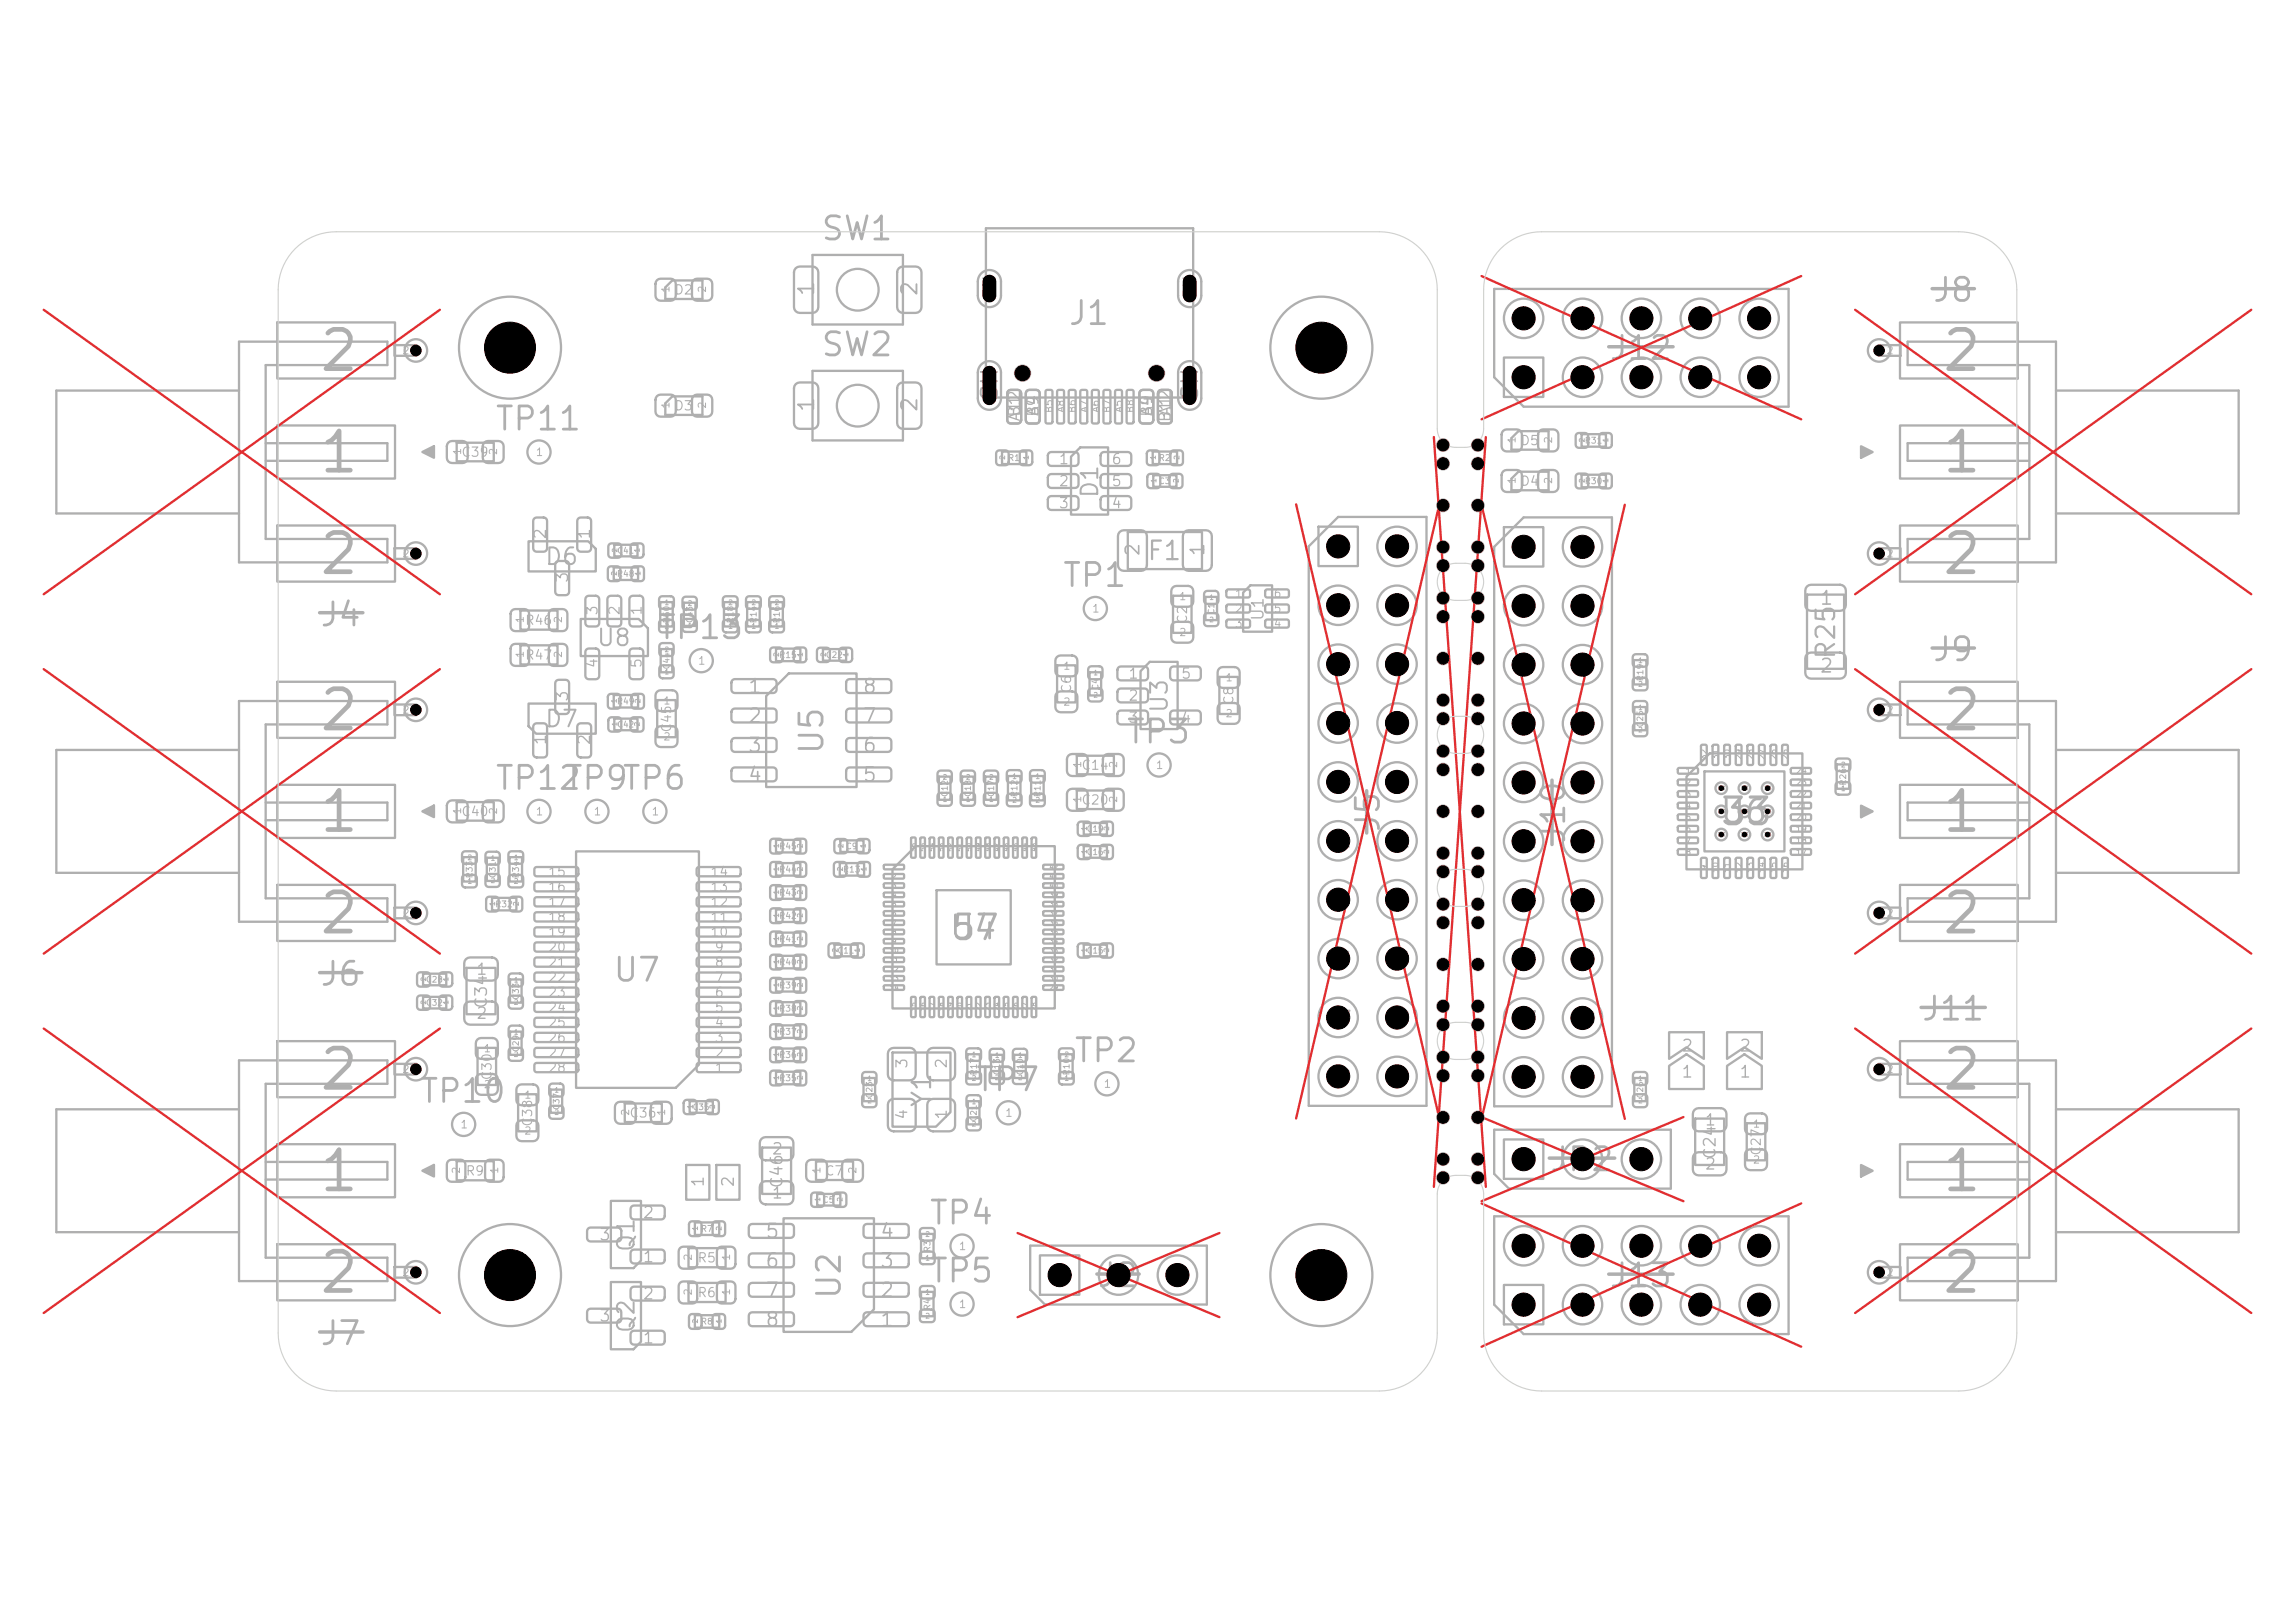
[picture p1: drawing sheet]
<svg xmlns="http://www.w3.org/2000/svg" width="297mm" height="210mm" viewBox="0 0 297 210" stroke-linecap="round" stroke-linejoin="round" font-family="sans-serif">
<defs><g id="words">
<g font-size="5.1" fill="#afafaf">
<text x="41" y="49.2">2</text>
<text x="251" y="49.2">2</text>
<text x="41" y="62.4">1</text>
<text x="251" y="62.4">1</text>
<text x="41" y="75.5">2</text>
<text x="251" y="75.5">2</text>
<text x="41" y="95.7">2</text>
<text x="251" y="95.7">2</text>
<text x="41" y="108.9">1</text>
<text x="251" y="108.9">1</text>
<text x="41" y="122">2</text>
<text x="251" y="122">2</text>
<text x="41" y="142.2">2</text>
<text x="251" y="142.2">2</text>
<text x="41" y="155.4">1</text>
<text x="251" y="155.4">1</text>
<text x="41" y="168.5">2</text>
<text x="251" y="168.5">2</text>
</g>
<g font-size="4.4" fill="#afafaf">
<text x="63.8" y="48.4">1</text>
<text x="168.8" y="48.4">1</text>
<text x="63.8" y="168.4">1</text>
<text x="168.8" y="168.4">1</text>
</g>
<text font-size="3.5" fill="#afafaf" x="222.4" y="107.6">33</text>
<text font-size="3.2" fill="#afafaf" x="122.9" y="122.4">57</text>
<g font-size="3" fill="#afafaf">
<text x="106.1" y="31.8">SW1</text>
<text x="249.9" y="39.8">J8</text>
<text x="62.6" y="47.3">H3</text>
<text x="106.1" y="46.8">SW2</text>
<text x="138.1" y="42.8">J1</text>
<text x="167.6" y="47.3">H1</text>
<text x="208" y="47.3">J12</text>
<text x="63.9" y="56.4">TP11</text>
<text x="137.3" y="76.7">TP1</text>
<text x="41.2" y="81.8">J4</text>
<text x="84.9" y="83.4">TP13</text>
<text x="249.9" y="86.3">J9</text>
<text x="107.3" y="97.9" transform="rotate(-90 107.3 97.9)">U5</text>
<text x="145.6" y="96.9">TP3</text>
<text x="63.9" y="102.9">TP12</text>
<text x="72.8" y="102.9">TP9TP6</text>
<text x="179.3" y="107.9" transform="rotate(-90 179.3 107.9)">J5</text>
<text x="222.4" y="107.3">U6</text>
<text x="203.3" y="109.4" transform="rotate(-90 203.3 109.4)">J10</text>
<text x="122.6" y="122.3">U4</text>
<text x="41.2" y="128.3">J6</text>
<text x="79.1" y="127.8">U7</text>
<text x="248.5" y="132.8">J11</text>
<text x="54.1" y="143.4">TP10</text>
<text x="126.1" y="141.9">TP7</text>
<text x="138.8" y="138.2">TP2</text>
<text x="200.3" y="152.3">JP2</text>
<text x="120.1" y="159.2">TP4</text>
<text x="62.6" y="167.3">H4</text>
<text x="120.1" y="166.7">TP5</text>
<text x="141.8" y="167.3">J2</text>
<text x="167.6" y="167.3">H2</text>
<text x="208" y="167.3">J13</text>
<text x="109.5" y="168.4" transform="rotate(-90 109.5 168.4)">U2</text>
<text x="41.2" y="174.8">J7</text>
</g>
<g font-size="2.4" fill="#afafaf">
<text x="148.3" y="73.1">F1</text>
<text x="238.1" y="85.5" transform="rotate(-90 238.1 85.5)">R25</text>
<text x="121.1" y="143.5" transform="rotate(-90 121.1 143.5)">Y1</text>
</g>
<g font-size="2.2" fill="#afafaf">
<text x="142.7" y="64.6" transform="rotate(-90 142.7 64.6)">D1</text>
<text x="70.4" y="73.6">D6</text>
<text x="77.1" y="84.1">U8</text>
<text x="70.4" y="94.6">D7</text>
<text x="151.7" y="92.4" transform="rotate(-90 151.7 92.4)">U3</text>
<text x="82.7" y="162.2" transform="rotate(-90 82.7 162.2)">Q1</text>
<text x="82.7" y="172.7" transform="rotate(-90 82.7 172.7)">Q2</text>
</g>
<g font-size="2.1" fill="#afafaf">
<text x="129.6" y="52" transform="rotate(-90 129.6 52)">SH</text>
<text x="155.6" y="52" transform="rotate(-90 155.6 52)">SH</text>
</g>
<g font-size="2" fill="#afafaf">
<text x="105.9" y="38.5" transform="rotate(-90 105.9 38.5)">1</text>
<text x="119.2" y="38.5" transform="rotate(-90 119.2 38.5)">2</text>
<text x="105.9" y="53.5" transform="rotate(-90 105.9 53.5)">1</text>
<text x="119.2" y="53.5" transform="rotate(-90 119.2 53.5)">2</text>
</g>
<g font-size="1.8" fill="#afafaf">
<text x="96.7" y="90.2">1</text>
<text x="96.7" y="94">2</text>
<text x="111.5" y="94">7</text>
<text x="111.5" y="90.2">8</text>
<text x="96.7" y="97.8">3</text>
<text x="96.7" y="101.6">4</text>
<text x="111.5" y="101.6">5</text>
<text x="111.5" y="97.8">6</text>
<text x="98.9" y="160.7">5</text>
<text x="113.8" y="160.7">4</text>
<text x="98.9" y="164.5">6</text>
<text x="113.8" y="164.5">3</text>
<text x="98.9" y="168.3">7</text>
<text x="98.9" y="172.1">8</text>
<text x="113.8" y="172.1">1</text>
<text x="113.8" y="168.3">2</text>
</g>
<g font-size="1.7" fill="#afafaf">
<text x="196.3" y="42.5">2</text>
<text x="203.9" y="42.5">4</text>
<text x="211.6" y="42.5">6</text>
<text x="219.2" y="42.5">8</text>
<text x="226" y="42.5">10</text>
<text x="196.3" y="50.1">1</text>
<text x="203.9" y="50.1">3</text>
<text x="211.6" y="50.1">5</text>
<text x="219.2" y="50.1">7</text>
<text x="226.8" y="50.1">9</text>
<text x="172.3" y="72">1</text>
<text x="179.9" y="72">2</text>
<text x="147.9" y="72.1" transform="rotate(-90 147.9 72.1)">2</text>
<text x="156.3" y="72.1" transform="rotate(-90 156.3 72.1)">1</text>
<text x="196.3" y="72.1">1</text>
<text x="203.9" y="72.1">2</text>
<text x="172.3" y="79.6">3</text>
<text x="179.9" y="79.6">4</text>
<text x="196.3" y="79.7">3</text>
<text x="203.9" y="79.7">4</text>
<text x="235.4" y="78.7">1</text>
<text x="172.3" y="87.2">5</text>
<text x="179.9" y="87.2">6</text>
<text x="196.3" y="87.3">5</text>
<text x="203.9" y="87.3">6</text>
<text x="235.4" y="87.5">2</text>
<text x="172.3" y="94.9">7</text>
<text x="179.9" y="94.9">8</text>
<text x="196.3" y="94.9">7</text>
<text x="203.9" y="94.9">8</text>
<text x="172.3" y="102.5">9</text>
<text x="179.1" y="102.5">10</text>
<text x="196.3" y="102.5">9</text>
<text x="203.1" y="102.5">10</text>
<text x="171.5" y="110.1">11</text>
<text x="179.1" y="110.1">12</text>
<text x="195.5" y="110.2">11</text>
<text x="203.1" y="110.2">12</text>
<text x="171.5" y="117.7">13</text>
<text x="179.1" y="117.7">14</text>
<text x="195.5" y="117.8">13</text>
<text x="203.1" y="117.8">14</text>
<text x="171.5" y="125.3">15</text>
<text x="179.1" y="125.3">16</text>
<text x="195.5" y="125.4">15</text>
<text x="203.1" y="125.4">16</text>
<text x="171.5" y="133">17</text>
<text x="179.1" y="133">18</text>
<text x="195.5" y="133">17</text>
<text x="203.1" y="133">18</text>
<text x="171.5" y="140.6">19</text>
<text x="179.1" y="140.6">20</text>
<text x="195.5" y="140.6">19</text>
<text x="203.1" y="140.6">20</text>
<text x="196.3" y="151.3">1</text>
<text x="203.9" y="151.3">2</text>
<text x="211.6" y="151.3">3</text>
<text x="136.3" y="166.3">1</text>
<text x="143.9" y="166.3">2</text>
<text x="151.5" y="166.3">3</text>
<text x="196.3" y="162.5">2</text>
<text x="203.9" y="162.5">4</text>
<text x="211.6" y="162.5">6</text>
<text x="219.2" y="162.5">8</text>
<text x="226" y="162.5">10</text>
<text x="196.3" y="170.1">1</text>
<text x="203.9" y="170.1">3</text>
<text x="211.6" y="170.1">5</text>
<text x="219.2" y="170.1">7</text>
<text x="226.8" y="170.1">9</text>
</g>
<g font-size="1.6" fill="#afafaf">
<text x="129.3" y="39" transform="rotate(-90 129.3 39)">SH</text>
<text x="155.2" y="39" transform="rotate(-90 155.2 39)">SH</text>
</g>
<g font-size="1.5" fill="#afafaf">
<text x="71" y="69.9" transform="rotate(-90 71 69.9)">2</text>
<text x="76.7" y="69.9" transform="rotate(-90 76.7 69.9)">1</text>
<text x="73.9" y="75.5" transform="rotate(-90 73.9 75.5)">3</text>
<text x="163.9" y="80.4" transform="rotate(-90 163.9 80.4)">U1</text>
<text x="73.9" y="90.9" transform="rotate(-90 73.9 90.9)">3</text>
<text x="71" y="96.5" transform="rotate(-90 71 96.5)">1</text>
<text x="76.7" y="96.5" transform="rotate(-90 76.7 96.5)">2</text>
<text x="63.4" y="130.6" transform="rotate(-90 63.4 130.6)">C34</text>
<text x="217.5" y="136.4">2</text>
<text x="225" y="136.4">2</text>
<text x="217.5" y="139.8">1</text>
<text x="225" y="139.8">1</text>
<text x="91.4" y="153.7" transform="rotate(-90 91.4 153.7)">1</text>
<text x="95.3" y="153.7" transform="rotate(-90 95.3 153.7)">2</text>
<text x="101.6" y="153.9" transform="rotate(-90 101.6 153.9)">C46</text>
<text x="222.4" y="150.1" transform="rotate(-90 222.4 150.1)">C24</text>
<text x="77.4" y="160.9">3</text>
<text x="83.1" y="158">2</text>
<text x="83.1" y="163.7">1</text>
<text x="77.4" y="171.4">3</text>
<text x="83.1" y="168.5">2</text>
<text x="83.1" y="174.2">1</text>
</g>
<g font-size="1.4" fill="#afafaf">
<text x="134.8" y="54" transform="rotate(-90 134.8 54)">A9</text>
<text x="149.5" y="54" transform="rotate(-90 149.5 54)">A4</text>
<text x="151.9" y="54" transform="rotate(-90 151.9 54)">A1</text>
<text x="132.4" y="54.7" transform="rotate(-90 132.4 54.7)">A12</text>
<text x="132.4" y="54.1" transform="rotate(-90 132.4 54.1)">B1</text>
<text x="134.8" y="54.1" transform="rotate(-90 134.8 54.1)">B4</text>
<text x="149.5" y="54.1" transform="rotate(-90 149.5 54.1)">B9</text>
<text x="151.9" y="54.8" transform="rotate(-90 151.9 54.8)">B12</text>
<text x="61.5" y="126.5">1</text>
<text x="61.5" y="132.2">2</text>
<text x="117.8" y="138.4" transform="rotate(-90 117.8 138.4)">3</text>
<text x="122.9" y="138.4" transform="rotate(-90 122.9 138.4)">2</text>
<text x="99.8" y="149.7">2</text>
<text x="117.8" y="145" transform="rotate(-90 117.8 145)">4</text>
<text x="122.9" y="145" transform="rotate(-90 122.9 145)">1</text>
<text x="220.5" y="146">1</text>
<text x="99.8" y="155.4">1</text>
<text x="220.5" y="151.7">2</text>
</g>
<g font-size="1.3" fill="#afafaf">
<text x="136.9" y="60.4">1</text>
<text x="136.9" y="63.3">2</text>
<text x="143.7" y="63.3">5</text>
<text x="143.7" y="60.4">6</text>
<text x="136.9" y="66.1">3</text>
<text x="143.7" y="66.1">4</text>
<text x="77.7" y="79.7" transform="rotate(-90 77.7 79.7)">3</text>
<text x="80.5" y="79.7" transform="rotate(-90 80.5 79.7)">2</text>
<text x="83.4" y="79.7" transform="rotate(-90 83.4 79.7)">1</text>
<text x="77.7" y="86.6" transform="rotate(-90 77.7 86.6)">4</text>
<text x="83.4" y="86.6" transform="rotate(-90 83.4 86.6)">5</text>
<text x="145.9" y="88.2">1</text>
<text x="152.7" y="88.2">5</text>
<text x="145.9" y="91">2</text>
<text x="145.9" y="93.9">3</text>
<text x="152.7" y="93.9">4</text>
</g>
<g font-size="1.2" fill="#afafaf">
<text x="87.2" y="38.4">D2</text>
<text x="87.2" y="53.4">D3</text>
<text x="59.6" y="59.4">C39</text>
<text x="196.7" y="57.9">D5</text>
<text x="196.7" y="63.2">D4</text>
<text x="67.9" y="81.2">R46</text>
<text x="153.9" y="80.8" transform="rotate(-90 153.9 80.8)">C2</text>
<text x="67.9" y="85.7">R47</text>
<text x="138.9" y="89.8" transform="rotate(-90 138.9 89.8)">C6</text>
<text x="87.2" y="94.9" transform="rotate(-90 87.2 94.9)">C45</text>
<text x="159.9" y="91.3" transform="rotate(-90 159.9 91.3)">C8</text>
<text x="139.9" y="99.9">C14</text>
<text x="59.6" y="105.9">C40</text>
<text x="139.9" y="104.4">C20</text>
<text x="70.8" y="113.7">15</text>
<text x="91.8" y="113.7">14</text>
<text x="70.8" y="115.7">16</text>
<text x="70.8" y="117.6">17</text>
<text x="70.8" y="119.6">18</text>
<text x="91.8" y="119.6">11</text>
<text x="91.8" y="117.6">12</text>
<text x="91.8" y="115.7">13</text>
<text x="70.8" y="121.5">19</text>
<text x="70.8" y="123.5">20</text>
<text x="70.8" y="125.4">21</text>
<text x="91.8" y="121.5">10</text>
<text x="92.4" y="125.4">8</text>
<text x="92.4" y="123.5">9</text>
<text x="70.8" y="127.4">22</text>
<text x="70.8" y="129.3">23</text>
<text x="70.8" y="131.3">24</text>
<text x="92.4" y="131.3">5</text>
<text x="92.4" y="129.3">6</text>
<text x="92.4" y="127.4">7</text>
<text x="70.8" y="133.2">25</text>
<text x="70.8" y="135.2">26</text>
<text x="70.8" y="137.1">27</text>
<text x="92.4" y="137.1">2</text>
<text x="92.4" y="135.2">3</text>
<text x="92.4" y="133.2">4</text>
<text x="63.9" y="139.9" transform="rotate(-90 63.9 139.9)">C30</text>
<text x="70.8" y="139.1">28</text>
<text x="92.4" y="139.1">1</text>
<text x="69.2" y="145.9" transform="rotate(-90 69.2 145.9)">C38</text>
<text x="81.4" y="144.9">C36</text>
<text x="228.2" y="149.6" transform="rotate(-90 228.2 149.6)">C27</text>
<text x="60.2" y="152.4">R9</text>
<text x="106.7" y="152.4">C7</text>
<text x="90.2" y="163.7">R5</text>
<text x="90.2" y="168.2">R6</text>
</g>
<g font-size="1" fill="#afafaf">
<text x="53.3" y="46.1">2</text>
<text x="242.7" y="46.1">2</text>
<text x="69.2" y="59.3">1</text>
<text x="53.3" y="72.4">2</text>
<text x="159.7" y="77.6">1</text>
<text x="164.7" y="77.6">6</text>
<text x="242.7" y="72.4">2</text>
<text x="141.2" y="79.5">1</text>
<text x="159.7" y="79.5">2</text>
<text x="159.7" y="81.5">3</text>
<text x="164.7" y="81.5">4</text>
<text x="164.7" y="79.5">5</text>
<text x="90.2" y="86.3">1</text>
<text x="53.3" y="92.6">2</text>
<text x="242.7" y="92.6">2</text>
<text x="149.5" y="99.8">1</text>
<text x="69.2" y="105.8">1</text>
<text x="76.7" y="105.8">1</text>
<text x="84.2" y="105.8">1</text>
<text x="53.3" y="118.9">2</text>
<text x="242.7" y="118.9">2</text>
<text x="53.3" y="139.1">2</text>
<text x="142.7" y="141">1</text>
<text x="242.7" y="139.1">2</text>
<text x="59.5" y="146.3">1</text>
<text x="130" y="144.8">1</text>
<text x="53.3" y="165.4">2</text>
<text x="124" y="162">1</text>
<text x="242.7" y="165.4">2</text>
<text x="124" y="169.5">1</text>
</g>
<g font-size=".9" fill="#afafaf">
<text x="86.9" y="38" transform="rotate(-90 86.9 38)">1</text>
<text x="91.6" y="38" transform="rotate(-90 91.6 38)">2</text>
<text x="52" y="46.1">2</text>
<text x="244.1" y="46.1">2</text>
<text x="86.9" y="53" transform="rotate(-90 86.9 53)">1</text>
<text x="91.6" y="53" transform="rotate(-90 91.6 53)">2</text>
<text x="136.4" y="53.5" transform="rotate(-90 136.4 53.5)">B5</text>
<text x="137.9" y="53.5" transform="rotate(-90 137.9 53.5)">A8</text>
<text x="139.4" y="53.5" transform="rotate(-90 139.4 53.5)">B6</text>
<text x="140.9" y="53.5" transform="rotate(-90 140.9 53.5)">A7</text>
<text x="142.4" y="53.5" transform="rotate(-90 142.4 53.5)">A6</text>
<text x="143.9" y="53.5" transform="rotate(-90 143.9 53.5)">B7</text>
<text x="145.4" y="53.5" transform="rotate(-90 145.4 53.5)">A5</text>
<text x="146.9" y="53.5" transform="rotate(-90 146.9 53.5)">B8</text>
<text x="59.9" y="59" transform="rotate(-90 59.9 59)">1</text>
<text x="64.6" y="59" transform="rotate(-90 64.6 59)">2</text>
<text x="196.4" y="57.5" transform="rotate(-90 196.4 57.5)">1</text>
<text x="201.1" y="57.5" transform="rotate(-90 201.1 57.5)">2</text>
<text x="196.4" y="62.7" transform="rotate(-90 196.4 62.7)">1</text>
<text x="201.1" y="62.7" transform="rotate(-90 201.1 62.7)">2</text>
<text x="52" y="72.4">2</text>
<text x="152.5" y="77.9">1</text>
<text x="244.1" y="72.4">2</text>
<text x="68" y="80.7" transform="rotate(-90 68 80.7)">1</text>
<text x="73" y="80.7" transform="rotate(-90 73 80.7)">2</text>
<text x="152.5" y="82.5">2</text>
<text x="68" y="85.2" transform="rotate(-90 68 85.2)">1</text>
<text x="73" y="85.2" transform="rotate(-90 73 85.2)">2</text>
<text x="137.5" y="86.9">1</text>
<text x="158.5" y="88.4">1</text>
<text x="52" y="92.6">2</text>
<text x="85.8" y="91.4">1</text>
<text x="137.5" y="91.5">2</text>
<text x="158.5" y="93">2</text>
<text x="244.1" y="92.6">2</text>
<text x="85.8" y="96">2</text>
<text x="140.2" y="99.5" transform="rotate(-90 140.2 99.5)">1</text>
<text x="144.8" y="99.5" transform="rotate(-90 144.8 99.5)">2</text>
<text x="59.9" y="105.5" transform="rotate(-90 59.9 105.5)">1</text>
<text x="64.6" y="105.5" transform="rotate(-90 64.6 105.5)">2</text>
<text x="140.2" y="104" transform="rotate(-90 140.2 104)">1</text>
<text x="144.8" y="104" transform="rotate(-90 144.8 104)">2</text>
<text x="52" y="118.9">2</text>
<text x="244.1" y="118.9">2</text>
<text x="62.5" y="136.4">1</text>
<text x="52" y="139.1">2</text>
<text x="62.5" y="141">2</text>
<text x="67.8" y="142.4">1</text>
<text x="244.1" y="139.1">2</text>
<text x="67.8" y="147">2</text>
<text x="81.7" y="144.5" transform="rotate(-90 81.7 144.5)">2</text>
<text x="86.3" y="144.5" transform="rotate(-90 86.3 144.5)">1</text>
<text x="226.8" y="146.1">1</text>
<text x="59.8" y="152" transform="rotate(-90 59.8 152)">2</text>
<text x="64.7" y="152" transform="rotate(-90 64.7 152)">1</text>
<text x="106.4" y="152" transform="rotate(-90 106.4 152)">1</text>
<text x="111.1" y="152" transform="rotate(-90 111.1 152)">2</text>
<text x="226.8" y="150.8">2</text>
<text x="52" y="165.4">2</text>
<text x="89.8" y="167.7" transform="rotate(-90 89.8 167.7)">2</text>
<text x="89.8" y="163.2" transform="rotate(-90 89.8 163.2)">2</text>
<text x="94.7" y="167.7" transform="rotate(-90 94.7 167.7)">1</text>
<text x="94.7" y="163.2" transform="rotate(-90 94.7 163.2)">1</text>
<text x="244.1" y="165.4">2</text>
</g>
<g font-size=".8" fill="#afafaf">
<text x="130.4" y="59.8">R1</text>
<text x="149.9" y="59.8">R2</text>
<text x="205" y="57.6">R31</text>
<text x="149.9" y="62.8">C3</text>
<text x="205" y="62.8">R30</text>
<text x="79.8" y="71.8">C41</text>
<text x="79.8" y="74.8">R48</text>
<text x="86.8" y="80.7" transform="rotate(-90 86.8 80.7)">R50</text>
<text x="89.8" y="80.7" transform="rotate(-90 89.8 80.7)">C43</text>
<text x="95.1" y="80.7" transform="rotate(-90 95.1 80.7)">R18</text>
<text x="98.1" y="80.7" transform="rotate(-90 98.1 80.7)">R14</text>
<text x="101.1" y="80.7" transform="rotate(-90 101.1 80.7)">R16</text>
<text x="157.3" y="79.6" transform="rotate(-90 157.3 79.6)">C1</text>
<text x="86.8" y="86.7" transform="rotate(-90 86.8 86.7)">C44</text>
<text x="100.8" y="85.3">R15</text>
<text x="106.8" y="85.3">C22</text>
<text x="142.3" y="89.3" transform="rotate(-90 142.3 89.3)">C4</text>
<text x="212.8" y="88.2" transform="rotate(-90 212.8 88.2)">R19</text>
<text x="79.8" y="91.3">R49</text>
<text x="79.8" y="94.3">C42</text>
<text x="212.8" y="94.2" transform="rotate(-90 212.8 94.2)">C25</text>
<text x="218.1" y="100.3">1</text>
<text x="218.1" y="101.8">2</text>
<text x="221.1" y="98.4" transform="rotate(-90 221.1 98.4)">32</text>
<text x="222.6" y="98.4" transform="rotate(-90 222.6 98.4)">31</text>
<text x="224.1" y="98.4" transform="rotate(-90 224.1 98.4)">30</text>
<text x="225.6" y="98.4" transform="rotate(-90 225.6 98.4)">29</text>
<text x="227.1" y="98.4" transform="rotate(-90 227.1 98.4)">28</text>
<text x="228.6" y="98.4" transform="rotate(-90 228.6 98.4)">27</text>
<text x="230.1" y="98.4" transform="rotate(-90 230.1 98.4)">26</text>
<text x="231.6" y="98.4" transform="rotate(-90 231.6 98.4)">25</text>
<text x="232.3" y="101.8">23</text>
<text x="232.3" y="100.3">24</text>
<text x="239.1" y="101.7" transform="rotate(-90 239.1 101.7)">R26</text>
<text x="122.8" y="103.2" transform="rotate(-90 122.8 103.2)">C12</text>
<text x="125.8" y="103.2" transform="rotate(-90 125.8 103.2)">C18</text>
<text x="128.8" y="103.2" transform="rotate(-90 128.8 103.2)">C17</text>
<text x="131.8" y="103.2" transform="rotate(-90 131.8 103.2)">R12</text>
<text x="134.8" y="103.2" transform="rotate(-90 134.8 103.2)">R11</text>
<text x="140.6" y="107.8">C19</text>
<text x="218.1" y="103.3">3</text>
<text x="218.1" y="104.8">4</text>
<text x="218.1" y="106.3">5</text>
<text x="218.1" y="107.8">6</text>
<text x="232.3" y="107.8">19</text>
<text x="232.3" y="106.3">20</text>
<text x="232.3" y="104.8">21</text>
<text x="232.3" y="103.3">22</text>
<text x="61.3" y="113.7" transform="rotate(-90 61.3 113.7)">R33</text>
<text x="64.3" y="113.7" transform="rotate(-90 64.3 113.7)">C31</text>
<text x="67.3" y="113.7" transform="rotate(-90 67.3 113.7)">R34</text>
<text x="100.8" y="110.1">R45</text>
<text x="100.8" y="113.1">R44</text>
<text x="109" y="113.1">R13</text>
<text x="109.4" y="110.1">C9</text>
<text x="140.6" y="110.8">C16</text>
<text x="218.1" y="109.3">7</text>
<text x="218.1" y="110.8">8</text>
<text x="221.1" y="112.7" transform="rotate(-90 221.1 112.7)">9</text>
<text x="222.6" y="113" transform="rotate(-90 222.6 113)">10</text>
<text x="224.1" y="113" transform="rotate(-90 224.1 113)">11</text>
<text x="225.6" y="113" transform="rotate(-90 225.6 113)">12</text>
<text x="227.1" y="113" transform="rotate(-90 227.1 113)">13</text>
<text x="228.6" y="113" transform="rotate(-90 228.6 113)">14</text>
<text x="230.1" y="113" transform="rotate(-90 230.1 113)">15</text>
<text x="231.6" y="113" transform="rotate(-90 231.6 113)">16</text>
<text x="232.3" y="110.8">17</text>
<text x="232.3" y="109.3">18</text>
<text x="64" y="117.6">R32</text>
<text x="100.8" y="119.1">R42</text>
<text x="100.8" y="116.1">R43</text>
<text x="100.8" y="125.1">R40</text>
<text x="100.8" y="122.1">R41</text>
<text x="108.3" y="123.6">C11</text>
<text x="140.6" y="123.6">C15</text>
<text x="55.1" y="130.3">C32</text>
<text x="55.1" y="127.3">C28</text>
<text x="67.3" y="129.4" transform="rotate(-90 67.3 129.4)">C33</text>
<text x="100.8" y="128.1">R39</text>
<text x="100.8" y="131.1">R38</text>
<text x="67.3" y="136.2" transform="rotate(-90 67.3 136.2)">C29</text>
<text x="100.8" y="134.1">R37</text>
<text x="100.8" y="137.1">R36</text>
<text x="72.6" y="143.7" transform="rotate(-90 72.6 143.7)">C37</text>
<text x="89.6" y="143.8">C35</text>
<text x="100.8" y="140.1">R35</text>
<text x="113.1" y="142.2" transform="rotate(-90 113.1 142.2)">C23</text>
<text x="126.6" y="139.2" transform="rotate(-90 126.6 139.2)">R17</text>
<text x="129.6" y="139.2" transform="rotate(-90 129.6 139.2)">C13</text>
<text x="132.6" y="139.2" transform="rotate(-90 132.6 139.2)">C10</text>
<text x="138.6" y="139.2" transform="rotate(-90 138.6 139.2)">R10</text>
<text x="212.8" y="142.2" transform="rotate(-90 212.8 142.2)">C26</text>
<text x="126.6" y="145.2" transform="rotate(-90 126.6 145.2)">C21</text>
<text x="106.4" y="155.8">C5</text>
<text x="90.6" y="159.6">R7</text>
<text x="120.6" y="162.1" transform="rotate(-90 120.6 162.1)">R3</text>
<text x="90.6" y="171.6">R8</text>
<text x="120.6" y="169.6" transform="rotate(-90 120.6 169.6)">R4</text>
</g>
<g font-size=".6" fill="#afafaf">
<text x="130.2" y="59.6" transform="rotate(-90 130.2 59.6)">2</text>
<text x="133.3" y="59.6" transform="rotate(-90 133.3 59.6)">1</text>
<text x="149.7" y="59.6" transform="rotate(-90 149.7 59.6)">1</text>
<text x="152.8" y="59.6" transform="rotate(-90 152.8 59.6)">2</text>
<text x="205.2" y="57.3" transform="rotate(-90 205.2 57.3)">2</text>
<text x="208.3" y="57.3" transform="rotate(-90 208.3 57.3)">1</text>
<text x="149.8" y="62.5" transform="rotate(-90 149.8 62.5)">1</text>
<text x="152.7" y="62.5" transform="rotate(-90 152.7 62.5)">2</text>
<text x="205.2" y="62.6" transform="rotate(-90 205.2 62.6)">2</text>
<text x="208.3" y="62.6" transform="rotate(-90 208.3 62.6)">1</text>
<text x="80" y="71.5" transform="rotate(-90 80 71.5)">2</text>
<text x="82.9" y="71.5" transform="rotate(-90 82.9 71.5)">1</text>
<text x="80" y="74.6" transform="rotate(-90 80 74.6)">2</text>
<text x="83" y="74.6" transform="rotate(-90 83 74.6)">1</text>
<text x="156.4" y="77.8">1</text>
<text x="85.9" y="78.4">1</text>
<text x="85.9" y="81.5">2</text>
<text x="88.9" y="81.4">1</text>
<text x="88.9" y="78.5">2</text>
<text x="94.2" y="81.5">1</text>
<text x="94.2" y="78.4">2</text>
<text x="97.2" y="81.5">1</text>
<text x="97.2" y="78.4">2</text>
<text x="100.2" y="81.5">1</text>
<text x="100.2" y="78.4">2</text>
<text x="156.4" y="80.7">2</text>
<text x="85.9" y="87.4">1</text>
<text x="85.9" y="84.5">2</text>
<text x="101" y="85.1" transform="rotate(-90 101 85.1)">2</text>
<text x="104" y="85.1" transform="rotate(-90 104 85.1)">1</text>
<text x="107" y="85" transform="rotate(-90 107 85)">2</text>
<text x="109.9" y="85" transform="rotate(-90 109.9 85)">1</text>
<text x="141.4" y="87.5">1</text>
<text x="211.9" y="85.9">1</text>
<text x="211.9" y="89">2</text>
<text x="80" y="91.1" transform="rotate(-90 80 91.1)">1</text>
<text x="80" y="94" transform="rotate(-90 80 94)">1</text>
<text x="82.9" y="94" transform="rotate(-90 82.9 94)">2</text>
<text x="83" y="91.1" transform="rotate(-90 83 91.1)">2</text>
<text x="141.4" y="90.4">2</text>
<text x="211.9" y="92">1</text>
<text x="211.9" y="94.9">2</text>
<text x="121.9" y="101">2</text>
<text x="124.9" y="101">2</text>
<text x="127.9" y="101">2</text>
<text x="130.9" y="100.9">1</text>
<text x="133.9" y="100.9">1</text>
<text x="238.2" y="99.4">2</text>
<text x="121.9" y="103.9">1</text>
<text x="124.9" y="103.9">1</text>
<text x="127.9" y="103.9">1</text>
<text x="130.9" y="104">2</text>
<text x="133.9" y="104">2</text>
<text x="140.8" y="107.5" transform="rotate(-90 140.8 107.5)">1</text>
<text x="143.7" y="107.5" transform="rotate(-90 143.7 107.5)">2</text>
<text x="238.2" y="102.5">1</text>
<text x="60.4" y="111.4">2</text>
<text x="63.4" y="111.5">1</text>
<text x="66.4" y="111.4">1</text>
<text x="101" y="112.8" transform="rotate(-90 101 112.8)">1</text>
<text x="101" y="109.8" transform="rotate(-90 101 109.8)">1</text>
<text x="104" y="112.8" transform="rotate(-90 104 112.8)">2</text>
<text x="104" y="109.8" transform="rotate(-90 104 109.8)">2</text>
<text x="109.2" y="112.8" transform="rotate(-90 109.2 112.8)">2</text>
<text x="109.3" y="109.8" transform="rotate(-90 109.3 109.8)">2</text>
<text x="112.2" y="109.8" transform="rotate(-90 112.2 109.8)">1</text>
<text x="112.3" y="112.8" transform="rotate(-90 112.3 112.8)">1</text>
<text x="115.4" y="112.6">1</text>
<text x="115.4" y="113.8">2</text>
<text x="118.7" y="110.3" transform="rotate(-90 118.7 110.3)">56</text>
<text x="119.9" y="110.3" transform="rotate(-90 119.9 110.3)">55</text>
<text x="121.1" y="110.3" transform="rotate(-90 121.1 110.3)">54</text>
<text x="122.3" y="110.3" transform="rotate(-90 122.3 110.3)">53</text>
<text x="123.5" y="110.3" transform="rotate(-90 123.5 110.3)">52</text>
<text x="124.7" y="110.3" transform="rotate(-90 124.7 110.3)">51</text>
<text x="125.9" y="110.3" transform="rotate(-90 125.9 110.3)">50</text>
<text x="127.1" y="110.3" transform="rotate(-90 127.1 110.3)">49</text>
<text x="128.3" y="110.3" transform="rotate(-90 128.3 110.3)">48</text>
<text x="129.5" y="110.3" transform="rotate(-90 129.5 110.3)">47</text>
<text x="130.7" y="110.3" transform="rotate(-90 130.7 110.3)">46</text>
<text x="131.9" y="110.3" transform="rotate(-90 131.9 110.3)">45</text>
<text x="133.1" y="110.3" transform="rotate(-90 133.1 110.3)">44</text>
<text x="134.3" y="110.3" transform="rotate(-90 134.3 110.3)">43</text>
<text x="135.7" y="113.8">41</text>
<text x="135.7" y="112.6">42</text>
<text x="140.8" y="110.5" transform="rotate(-90 140.8 110.5)">1</text>
<text x="143.7" y="110.5" transform="rotate(-90 143.7 110.5)">2</text>
<text x="60.4" y="114.5">1</text>
<text x="63.4" y="114.4">2</text>
<text x="64.2" y="117.3" transform="rotate(-90 64.2 117.3)">1</text>
<text x="66.4" y="114.5">2</text>
<text x="67.3" y="117.3" transform="rotate(-90 67.3 117.3)">2</text>
<text x="101" y="118.8" transform="rotate(-90 101 118.8)">1</text>
<text x="101" y="115.8" transform="rotate(-90 101 115.8)">1</text>
<text x="104" y="118.8" transform="rotate(-90 104 118.8)">2</text>
<text x="104" y="115.8" transform="rotate(-90 104 115.8)">2</text>
<text x="115.4" y="115">3</text>
<text x="115.4" y="116.2">4</text>
<text x="115.4" y="117.4">5</text>
<text x="115.4" y="118.6">6</text>
<text x="115.4" y="119.8">7</text>
<text x="135.7" y="119.8">36</text>
<text x="135.7" y="118.6">37</text>
<text x="135.7" y="117.4">38</text>
<text x="135.7" y="116.2">39</text>
<text x="135.7" y="115">40</text>
<text x="101" y="124.8" transform="rotate(-90 101 124.8)">1</text>
<text x="101" y="121.8" transform="rotate(-90 101 121.8)">1</text>
<text x="104" y="124.8" transform="rotate(-90 104 124.8)">2</text>
<text x="104" y="121.8" transform="rotate(-90 104 121.8)">2</text>
<text x="108.5" y="123.3" transform="rotate(-90 108.5 123.3)">2</text>
<text x="111.4" y="123.3" transform="rotate(-90 111.4 123.3)">1</text>
<text x="115.1" y="123.4">10</text>
<text x="115.1" y="124.6">11</text>
<text x="115.1" y="125.8">12</text>
<text x="115.4" y="121">8</text>
<text x="115.4" y="122.2">9</text>
<text x="135.7" y="125.8">31</text>
<text x="135.7" y="124.6">32</text>
<text x="135.7" y="123.4">33</text>
<text x="135.7" y="122.2">34</text>
<text x="135.7" y="121">35</text>
<text x="140.8" y="123.3" transform="rotate(-90 140.8 123.3)">1</text>
<text x="143.7" y="123.3" transform="rotate(-90 143.7 123.3)">2</text>
<text x="55.3" y="130" transform="rotate(-90 55.3 130)">2</text>
<text x="55.3" y="127" transform="rotate(-90 55.3 127)">2</text>
<text x="58.2" y="130" transform="rotate(-90 58.2 130)">1</text>
<text x="58.2" y="127" transform="rotate(-90 58.2 127)">1</text>
<text x="66.4" y="127.3">1</text>
<text x="66.4" y="130.2">2</text>
<text x="101" y="130.8" transform="rotate(-90 101 130.8)">1</text>
<text x="101" y="127.8" transform="rotate(-90 101 127.8)">1</text>
<text x="104" y="130.8" transform="rotate(-90 104 130.8)">2</text>
<text x="104" y="127.8" transform="rotate(-90 104 127.8)">2</text>
<text x="115.1" y="127">13</text>
<text x="115.1" y="128.2">14</text>
<text x="118.7" y="130.9" transform="rotate(-90 118.7 130.9)">15</text>
<text x="119.9" y="130.9" transform="rotate(-90 119.9 130.9)">16</text>
<text x="121.1" y="130.9" transform="rotate(-90 121.1 130.9)">17</text>
<text x="122.3" y="130.9" transform="rotate(-90 122.3 130.9)">18</text>
<text x="123.5" y="130.9" transform="rotate(-90 123.5 130.9)">19</text>
<text x="124.7" y="130.9" transform="rotate(-90 124.7 130.9)">20</text>
<text x="125.9" y="130.9" transform="rotate(-90 125.9 130.9)">21</text>
<text x="127.1" y="130.9" transform="rotate(-90 127.1 130.9)">22</text>
<text x="128.3" y="130.9" transform="rotate(-90 128.3 130.9)">23</text>
<text x="129.5" y="130.9" transform="rotate(-90 129.5 130.9)">24</text>
<text x="130.7" y="130.9" transform="rotate(-90 130.7 130.9)">25</text>
<text x="131.9" y="130.9" transform="rotate(-90 131.9 130.9)">26</text>
<text x="133.1" y="130.9" transform="rotate(-90 133.1 130.9)">27</text>
<text x="134.3" y="130.9" transform="rotate(-90 134.3 130.9)">28</text>
<text x="135.7" y="128.2">29</text>
<text x="135.7" y="127">30</text>
<text x="66.4" y="134">1</text>
<text x="66.4" y="136.9">2</text>
<text x="101" y="136.8" transform="rotate(-90 101 136.8)">1</text>
<text x="101" y="133.8" transform="rotate(-90 101 133.8)">1</text>
<text x="104" y="136.8" transform="rotate(-90 104 136.8)">2</text>
<text x="104" y="133.8" transform="rotate(-90 104 133.8)">2</text>
<text x="125.7" y="136.9">1</text>
<text x="128.7" y="137">1</text>
<text x="131.7" y="137">1</text>
<text x="137.7" y="136.9">2</text>
<text x="71.7" y="141.5">1</text>
<text x="89.8" y="143.5" transform="rotate(-90 89.8 143.5)">1</text>
<text x="92.7" y="143.5" transform="rotate(-90 92.7 143.5)">2</text>
<text x="101" y="139.8" transform="rotate(-90 101 139.8)">1</text>
<text x="104" y="139.8" transform="rotate(-90 104 139.8)">2</text>
<text x="112.2" y="140">1</text>
<text x="112.2" y="142.9">2</text>
<text x="125.7" y="140">2</text>
<text x="125.7" y="143">1</text>
<text x="128.7" y="139.9">2</text>
<text x="131.7" y="139.9">2</text>
<text x="137.7" y="140">1</text>
<text x="211.9" y="140">1</text>
<text x="211.9" y="142.9">2</text>
<text x="71.7" y="144.4">2</text>
<text x="125.7" y="145.9">2</text>
<text x="106.3" y="155.5" transform="rotate(-90 106.3 155.5)">1</text>
<text x="109.2" y="155.5" transform="rotate(-90 109.2 155.5)">2</text>
<text x="90.5" y="159.3" transform="rotate(-90 90.5 159.3)">1</text>
<text x="93.5" y="159.3" transform="rotate(-90 93.5 159.3)">2</text>
<text x="119.7" y="160.2">2</text>
<text x="119.7" y="167.7">1</text>
<text x="119.7" y="163.3">1</text>
<text x="90.5" y="171.3" transform="rotate(-90 90.5 171.3)">2</text>
<text x="93.5" y="171.3" transform="rotate(-90 93.5 171.3)">1</text>
<text x="119.7" y="170.8">2</text>
</g>
<g font-size=".5" fill="#afafaf">
<text x="222.3" y="102.4">33</text>
<text x="222.3" y="105.4">33</text>
<text x="225.3" y="102.4">33</text>
<text x="225.3" y="105.4">33</text>
<text x="228.3" y="102.4">33</text>
<text x="228.3" y="105.4">33</text>
<text x="222.3" y="108.4">33</text>
<text x="225.3" y="108.4">33</text>
<text x="228.3" y="108.4">33</text>
</g>
</g></defs>
<path d="M250 37.4h5.5M208.2 44.9h8.3M41.4 79.3h5.6M250 83.9h5.5M176.9 102.3v5.5M200.9 100.9v8.4M41.4 125.9h5.4M248.6 130.4h8.3M200.5 149.9h8.5M41.4 172.4h5.6M142 164.9h5.4M208.2 164.9h8.3" fill="none" stroke="#afafaf" stroke-width=".45"/>
<path d="M233.9 76.9h4.8v9.6h-4.8zM30.9 97h-23.6v15.9h23.6M30.9 90.7h19.2v3h-15.7v22.5h15.7v3.1h-19.2zM237.7 98.9h1.6v3.2h-1.6zM34.4 103.8h15.7v2.3h-15.7M54.7 105l1.5-.8v1.5zM66 133.5h1.5v3h-1.5zM67.1 141.6h2.4v4.8h-2.4z" fill="none" stroke="#afafaf" stroke-width=".3"/>
<path d="M54.7 105l1.5-.8v1.5z" fill="#afafaf"/>
<g fill="none" stroke="#afafaf" stroke-width=".3">
<path d="M127.6 29.5h26.8v21.9h-26.8zM30.9 50.5h-23.6v15.9h23.6M30.9 44.2h19.2v3h-15.7v22.5h15.7v3.1h-19.2zM34.4 57.3h15.7v2.3h-15.7M54.7 58.5l1.5-.8v1.5zM105.2 48h11.7v9h-11.7zM195.6 56.7l.9-.9h3.9v2.4h-4.8zM67.4 79h4.8v2.5h-4.8zM79.5 70.5h3v1.5h-3zM160.9 76.7l.9-1h2.8v6h-3.7zM195.6 61.9l.9-.9h3.9v2.4h-4.8zM204.7 61.4h3.1v1.6h-3.1z"/>
<path d="M79.5 93h3v1.5h-3zM106.5 84h3v1.5h-3zM211.5 91.5h1.5v3h-1.5zM63 111h1.5v3h-1.5zM100.4 108.7h3.2v1.6h-3.2zM100.4 111.7h3.2v1.6h-3.2zM100.4 117.7h3.2v1.6h-3.2zM108.7 111.7h3.1v1.6h-3.1zM121.5 100.5h1.5v3h-1.5zM133.4 100.4h1.7v3.2h-1.7zM100.4 132.7h3.2v1.6h-3.2zM100.4 123.7h3.2v1.6h-3.2z"/>
<path d="M115.5 136.2h7.5v7.7l-1.9 1.9h-5.6zM131.3 136.5h1.5v3h-1.5zM71.3 141h1.5v3h-1.5zM79.1 155.4h3.9v7.7l-1 1h-2.9zM105.6 150.3h4.8v2.4h-4.8zM125.3 142.5h1.5v3h-1.5zM226.1 145.3h2.4v4.8h-2.4zM119.2 167.2h1.6v3.1h-1.6zM133.3 161.2h22.9v7.6h-21l-1.9-1.9z"/>
<circle cx="111" cy="52.5" r="2.7"/>
</g>
<path d="M54.7 58.5l1.5-.8v1.5z" fill="#afafaf"/>
<g fill="none" stroke="#afafaf" stroke-width=".3">
<path d="M59.1 57.3h4.8v2.4h-4.8zM138.6 59.1l1.2-1.2h3.6v8.7h-4.8zM85.4 77.9h1.7v3.2h-1.7zM99.7 77.9h1.6v3.2h-1.6zM79.4 89.9h3.2v1.6h-3.2zM100.4 83.9h3.2v1.6h-3.2zM147.6 86.8l1.2-1.2h3.6v8.7h-4.8zM63.7 116.2h3.1v1.6h-3.1zM100.4 114.7h3.2v1.6h-3.2zM118.5 109.5h18v21h-21v-18zM139.4 102.3h4.8v2.4h-4.8zM100.4 120.7h3.2v1.6h-3.2z"/>
<path d="M100.4 138.7h3.2v1.6h-3.2zM108 122.2h3v1.5h-3zM140.3 122.2h3v1.5h-3zM246.9 137.2h19.2v28.6h-19.2v-3.1h15.7v-22.5h-15.7zM59.1 150.3h4.8v2.4h-4.8zM89.9 158.2h3.2v1.6h-3.2zM101.4 157.6h11.7v11.8l-2.9 2.9h-8.8zM105.8 154.5h3v1.5h-3zM240.8 150.7l1.5 .8-1.5 .7zM262.6 150.3h-15.7v2.3h15.7M266.1 143.5h23.6v15.9h-23.6M79.1 165.9h3.9v7.7l-1 1h-2.9z"/>
<path d="M89.1 161.5h4.8v2.5h-4.8z"/>
</g>
<path d="M240.8 150.7l1.5 .8-1.5 .7z" fill="#afafaf"/>
<g fill="none" stroke="#afafaf" stroke-width=".3">
<path d="M86.1 37.2l.9-.9h3.9v2.4h-4.8zM96.7 77.9h1.6v3.2h-1.6zM151.8 77.1h2.4v4.8h-2.4zM169.4 70.7l3.8-3.8h11.4v76.2h-15.2zM67.4 83.5h4.8v2.5h-4.8zM211.4 85.4h1.7v3.2h-1.7zM246.9 90.7h19.2v28.6h-19.2v-3.1h15.7v-22.5h-15.7zM266.1 97h23.6v15.9h-23.6M65.9 110.9h1.7v3.2h-1.7zM108.8 108.7h3v1.5h-3zM124.5 100.5h1.5v3h-1.5zM218.3 100.5l3-3h12v15h-15z"/>
<path d="M240.8 104.2l1.5 .8-1.5 .7zM262.6 103.8h-15.7v2.3h15.7M54.8 129h3v1.5h-3zM54.8 126h3v1.5h-3zM61.8 135.6h2.4v4.8h-2.4zM100.4 126.7h3.2v1.6h-3.2zM100.4 135.7h3.2v1.6h-3.2zM111.8 139.5h1.5v3h-1.5zM128.3 136.5h1.5v3h-1.5zM137.2 136.4h1.6v3.2h-1.6zM193.4 146.2h22.8v7.6h-20.9l-1.9-1.9zM219.4 144.7h3.7v6h-3.7z"/>
</g>
<path d="M240.8 104.2l1.5 .8-1.5 .7z" fill="#afafaf"/>
<path d="M86.1 52.2l.9-.9h3.9v2.4h-4.8zM240.8 57.7l1.5 .8-1.5 .7zM246.9 44.2h19.2v28.6h-19.2v-3.1h15.7v-22.5h-15.7zM262.6 57.3h-15.7v2.3h15.7M266.1 50.5h23.6v15.9h-23.6M68.4 70h7.7l1 1v2.9h-8.7zM146 68.8h9.6v4.8h-9.6zM85.1 90.6h2.4v4.8h-2.4zM141 87h1.5v3h-1.5zM130.4 100.4h1.7v3.2h-1.7zM89.9 170.2h3.2v1.6h-3.2z" fill="none" stroke="#afafaf" stroke-width=".3"/>
<path d="M240.8 57.7l1.5 .8-1.5 .7z" fill="#afafaf"/>
<path d="M30.9 137.2h19.2v3h-15.7v22.5h15.7v3.1h-19.2zM30.9 143.5h-23.6v15.9h23.6M34.4 150.3h15.7v2.3h-15.7M54.7 151.5l1.5-.8v1.5zM89.1 166h4.8v2.5h-4.8z" fill="none" stroke="#afafaf" stroke-width=".3"/>
<path d="M54.7 151.5l1.5-.8v1.5z" fill="#afafaf"/>
<g fill="none" stroke="#afafaf" stroke-width=".3">
<path d="M85 36.3l.5-.2h1.3a.66 .66 0 0 1 .7 .6v1.6a.66 .66 0 0 1-.7 .6h-1.3a.66 .66 0 0 1-.7-.6v-1.6zM89.7 36.3l.5-.2h1.3a.66 .66 0 0 1 .7 .6v1.6a.66 .66 0 0 1-.7 .6h-1.3a.66 .66 0 0 1-.6-.6v-1.6zM103 34.7l.5-.2h1.7a.75 .75 0 0 1 .7 .7v4.5a.75 .75 0 0 1-.7 .8h-1.7a.75 .75 0 0 1-.7-.8v-4.5zM105.2 33h11.7v9h-11.7zM116.3 34.7l.6-.2h1.6a.75 .75 0 0 1 .8 .7v4.5a.75 .75 0 0 1-.8 .8h-1.6a.75 .75 0 0 1-.8-.8v-4.5zM127 35.4a1.5 1.5 0 0 1 1.6-.3 1.5 1.5 0 0 1 .9 1.3v1.8a1.5 1.5 0 0 1-1.5 1.5 1.5 1.5 0 0 1-1.5-1.5l.1-2 .1-.5zM152.9 35.4a1.5 1.5 0 0 1 1.6-.3 1.5 1.5 0 0 1 1 1.3v1.8a1.5 1.5 0 0 1-1.5 1.5 1.5 1.5 0 0 1-1.5-1.5v-2l.1-.4zM193.4 37.4h38.1v15.2h-34.3l-3.8-3.8zM35.9 55.1h15.2v6.8h-15.2zM35.9 41.7h15.2v7.3h-15.2zM51 44.7h2.9v1.3h-2.9zM58 57.3l.5-.2h1.4a.68 .68 0 0 1 .6 .6v1.5a.68 .68 0 0 1-.6 .7h-1.4a.67 .67 0 0 1-.7-.7v-1.5z"/>
<path d="M62.7 57.3l.5-.2h1.3a.68 .68 0 0 1 .7 .6v1.5a.68 .68 0 0 1-.7 .7h-1.3a.67 .67 0 0 1-.7-.7v-1.5zM85 51.3l.5-.2h1.3a.66 .66 0 0 1 .7 .6v1.6a.66 .66 0 0 1-.7 .6h-1.3a.66 .66 0 0 1-.7-.6v-1.6zM89.7 51.3l.5-.2h1.3a.66 .66 0 0 1 .7 .6v1.6a.66 .66 0 0 1-.7 .6h-1.3a.66 .66 0 0 1-.6-.6v-1.6zM103 49.7l.5-.2h1.7a.75 .75 0 0 1 .7 .7v4.5a.75 .75 0 0 1-.7 .8h-1.7a.75 .75 0 0 1-.7-.8v-4.5zM116.3 49.7l.6-.2h1.6a.75 .75 0 0 1 .8 .7v4.5a.75 .75 0 0 1-.8 .8h-1.6a.75 .75 0 0 1-.8-.8v-4.5zM127 47.2a1.5 1.5 0 0 1 1.6-.4 1.5 1.5 0 0 1 .9 1.4v3.3a1.5 1.5 0 0 1-1.5 1.5 1.5 1.5 0 0 1-1.5-1.5v-3.4l.2-.5zM129 58.4l.3-.1h.8a.4 .4 0 0 1 .4 .4v1.1a.4 .4 0 0 1-.4 .4h-.8a.4 .4 0 0 1-.4-.4v-1.1zM129.7 58.4h3.1v1.6h-3.1zM130.5 50.6l.3-.2h.9a.45 .45 0 0 1 .5 .5v3.4a.45 .45 0 0 1-.5 .5h-.9a.45 .45 0 0 1-.4-.5v-3.4zM132.1 58.4l.3-.1h.8a.4 .4 0 0 1 .4 .4v1.1a.4 .4 0 0 1-.4 .4h-.8a.4 .4 0 0 1-.4-.4v-1.1zM132.9 50.6l.3-.2h.9a.45 .45 0 0 1 .5 .5v3.4a.45 .45 0 0 1-.5 .5h-.9a.45 .45 0 0 1-.4-.5v-3.4zM135.4 50.5l.6-.1 .1 .1 .1 .2v3.9l-.1 .1-.1 .1h-.6l-.1-.2z"/>
<path d="M135.7 58.6l.4-.1h3a.45 .45 0 0 1 .5 .4v.9a.45 .45 0 0 1-.5 .5h-3a.45 .45 0 0 1-.5-.5v-.9zM136.9 50.5l.6-.1 .1 .1 .1 .2v3.9l-.1 .1-.1 .1h-.6l-.1-.2zM138.4 50.5l.6-.1 .1 .1 .1 .2v3.9l-.1 .1-.1 .1h-.6l-.1-.2zM139.9 50.5l.6-.1 .1 .1 .1 .2v3.9l-.1 .1-.1 .1h-.6l-.1-.2zM141.4 50.5l.6-.1 .1 .1 .1 .2v3.9l-.1 .1-.1 .1h-.6l-.1-.2zM142.6 58.6l.3-.1h3.1a.45 .45 0 0 1 .4 .4v.9a.45 .45 0 0 1-.4 .5h-3.1a.45 .45 0 0 1-.5-.5v-.9zM142.9 50.5l.6-.1 .1 .1 .1 .2v3.9l-.1 .1-.1 .1h-.6l-.1-.2zM144.4 50.5l.6-.1 .1 .1 .1 .2v3.9l-.1 .1-.1 .1h-.6l-.1-.2zM145.9 50.5l.6-.1 .1 .1 .1 .2v3.9l-.1 .1-.1 .1h-.6l-.1-.2zM147.6 50.6l.3-.2h.9a.45 .45 0 0 1 .5 .5v3.4a.45 .45 0 0 1-.5 .5h-.9a.45 .45 0 0 1-.4-.5v-3.4zM148.5 58.4l.3-.1h.8a.4 .4 0 0 1 .4 .4v1.1a.4 .4 0 0 1-.4 .4h-.8a.4 .4 0 0 1-.4-.4v-1.1zM149.2 58.4h3.1v1.6h-3.1z"/>
<path d="M150 50.6l.3-.2h.9a.45 .45 0 0 1 .5 .5v3.4a.45 .45 0 0 1-.5 .5h-.9a.45 .45 0 0 1-.4-.5v-3.4zM151.6 58.4l.3-.1h.8a.4 .4 0 0 1 .4 .4v1.1a.4 .4 0 0 1-.4 .4h-.8a.4 .4 0 0 1-.4-.4v-1.1zM152.9 47.2a1.5 1.5 0 0 1 1.6-.4 1.5 1.5 0 0 1 1 1.4v3.3a1.5 1.5 0 0 1-1.5 1.5 1.5 1.5 0 0 1-1.5-1.5v-3.4l.1-.5zM194.5 55.8l.5-.2h1.3a.66 .66 0 0 1 .7 .6v1.6a.66 .66 0 0 1-.7 .6h-1.3a.66 .66 0 0 1-.7-.6v-1.6zM194.6 46.3h5.1v5.1h-5.1zM199.2 55.8l.5-.2h1.3a.66 .66 0 0 1 .7 .6v1.6a.66 .66 0 0 1-.7 .6h-1.3a.66 .66 0 0 1-.6-.6v-1.6zM204 56.1l.3-.1h.8a.4 .4 0 0 1 .4 .4v1.1a.4 .4 0 0 1-.4 .4h-.8a.4 .4 0 0 1-.4-.4v-1.1zM204.7 56.2h3.1v1.6h-3.1zM207.1 56.1l.3-.1h.8a.4 .4 0 0 1 .4 .4v1.1a.4 .4 0 0 1-.4 .4h-.8a.4 .4 0 0 1-.4-.4v-1.1zM243.1 44.7h2.9v1.3h-2.9zM245.9 55.1h15.2v6.8h-15.2zM245.9 41.7h15.2v7.3h-15.2z"/>
<path d="M35.9 68h15.2v7.3h-15.2zM51 70.9h2.9v1.4h-2.9zM66.3 79l.4-.2h1.2a.6 .6 0 0 1 .6 .6v1.7a.6 .6 0 0 1-.6 .6h-1.2a.6 .6 0 0 1-.6-.6v-1.7zM69.1 67.1l.4-.1h.9a.45 .45 0 0 1 .4 .4v3.5a.45 .45 0 0 1-.4 .5h-.9a.45 .45 0 0 1-.5-.5v-3.5zM71.2 79l.4-.2h1.2a.6 .6 0 0 1 .6 .6v1.7a.6 .6 0 0 1-.6 .6h-1.2a.6 .6 0 0 1-.6-.6v-1.7zM72 72.7l.3-.1h.9a.45 .45 0 0 1 .5 .4v3.6a.45 .45 0 0 1-.5 .4h-.9a.45 .45 0 0 1-.4-.4v-3.6zM74.8 67.1l.4-.1h.9a.45 .45 0 0 1 .4 .4v3.5a.45 .45 0 0 1-.4 .5h-.9a.45 .45 0 0 1-.5-.5v-3.5zM75.9 77.2l.3-.1h.9a.45 .45 0 0 1 .5 .4v3.1a.45 .45 0 0 1-.5 .5h-.9a.45 .45 0 0 1-.4-.5v-3.1zM78.7 77.2l.4-.1h.9a.45 .45 0 0 1 .4 .4v3.1a.45 .45 0 0 1-.4 .5h-.9a.45 .45 0 0 1-.5-.5v-3.1zM78.8 73.4l.3-.1h.8a.4 .4 0 0 1 .4 .4v1.1a.4 .4 0 0 1-.4 .4h-.8a.4 .4 0 0 1-.4-.4v-1.1zM78.8 70.4l.3-.1h.9a.42 .42 0 0 1 .4 .4v1a.42 .42 0 0 1-.4 .5h-.9a.42 .42 0 0 1-.4-.5v-1zM79.4 73.4h3.2v1.6h-3.2z"/>
<path d="M81.6 77.2l.3-.1h.9a.45 .45 0 0 1 .5 .4v3.1a.45 .45 0 0 1-.5 .5h-.9a.45 .45 0 0 1-.4-.5v-3.1zM81.7 70.4l.3-.1h.9a.42 .42 0 0 1 .4 .4v1a.42 .42 0 0 1-.4 .5h-.9a.42 .42 0 0 1-.4-.5v-1zM81.8 73.4l.3-.1h.8a.4 .4 0 0 1 .4 .4v1.1a.4 .4 0 0 1-.4 .4h-.8a.4 .4 0 0 1-.4-.4v-1.1zM85.4 77.3l.3-.2h1.1a.4 .4 0 0 1 .4 .5v.8a.4 .4 0 0 1-.4 .4h-1.1a.4 .4 0 0 1-.4-.4v-.8zM88.4 77.3l.3-.1h1.1a.42 .42 0 0 1 .4 .4v.9a.42 .42 0 0 1-.4 .4h-1.1a.42 .42 0 0 1-.4-.4v-.9zM88.5 78h1.5v3h-1.5zM93.7 77.3l.2-.2h1.2a.4 .4 0 0 1 .4 .5v.8a.4 .4 0 0 1-.4 .4h-1.2a.4 .4 0 0 1-.4-.4v-.8zM93.7 77.9h1.6v3.2h-1.6zM96.7 77.3l.2-.2h1.2a.4 .4 0 0 1 .4 .5v.8a.4 .4 0 0 1-.4 .4h-1.2a.4 .4 0 0 1-.4-.4v-.8zM99.7 77.3l.2-.2h1.2a.4 .4 0 0 1 .4 .5v.8a.4 .4 0 0 1-.4 .4h-1.2a.4 .4 0 0 1-.4-.4v-.8zM135.7 61.5l.4-.2h3a.45 .45 0 0 1 .5 .5v.9a.45 .45 0 0 1-.5 .4h-3a.45 .45 0 0 1-.5-.4v-.9zM135.7 64.3l.4-.1h3a.45 .45 0 0 1 .5 .4v.9a.45 .45 0 0 1-.5 .5h-3a.45 .45 0 0 1-.5-.5v-.9z"/>
<path d="M142.6 64.3l.3-.1h3.1a.45 .45 0 0 1 .4 .4v.9a.45 .45 0 0 1-.4 .5h-3.1a.45 .45 0 0 1-.5-.5v-.9zM142.6 61.5l.3-.2h3.1a.45 .45 0 0 1 .4 .5v.9a.45 .45 0 0 1-.4 .4h-3.1a.45 .45 0 0 1-.5-.4v-.9zM144.9 68.8l.5-.2h2.3a.75 .75 0 0 1 .7 .8v3.7a.75 .75 0 0 1-.7 .8h-2.3a.75 .75 0 0 1-.7-.8v-3.7zM148.6 61.4l.3-.1h.8a.42 .42 0 0 1 .5 .4v1a.42 .42 0 0 1-.5 .5h-.8a.42 .42 0 0 1-.4-.5v-1zM149.3 61.5h3v1.5h-3zM151.5 61.4l.3-.1h.8a.42 .42 0 0 1 .4 .4v1a.42 .42 0 0 1-.4 .5h-.8a.42 .42 0 0 1-.4-.5v-1zM151.8 76l.5-.2h1.5a.68 .68 0 0 1 .6 .7v1.3a.68 .68 0 0 1-.6 .7h-1.5a.68 .68 0 0 1-.7-.7v-1.3zM153.3 68.8l.5-.2h2.3a.75 .75 0 0 1 .7 .8v3.7a.75 .75 0 0 1-.7 .8h-2.3a.75 .75 0 0 1-.7-.8v-3.7zM155.9 76.6l.3-.1h1.1a.42 .42 0 0 1 .4 .4v.8a.42 .42 0 0 1-.4 .4h-1.1a.42 .42 0 0 1-.4-.4v-.8zM155.9 79.5l.3-.2h1.1a.42 .42 0 0 1 .4 .5v.8a.42 .42 0 0 1-.4 .4h-1.1a.42 .42 0 0 1-.4-.4v-.8zM156 77.2h1.5v3h-1.5zM158.8 76.3h.2h2.6l.2 .2v.7l-.3 .1h-2.6l-.2-.2z"/>
<path d="M158.8 78.3l.2-.1h2.6l.2 .3v.6l-.3 .2-2.6-.1-.2-.2zM163.8 78.3l.2-.1h2.6l.2 .3v.6l-.3 .2-2.6-.1-.2-.2zM163.8 76.3h.2h2.6l.2 .2v.7l-.3 .1h-2.6l-.2-.2zM170.6 68.1h5.1v5.1h-5.1zM194.5 61l.5-.2h1.3a.66 .66 0 0 1 .7 .7v1.5a.66 .66 0 0 1-.7 .7h-1.3a.66 .66 0 0 1-.7-.7v-1.5zM194.6 68.2h5.1v5.1h-5.1zM197.2 66.9h11.4v76.2h-15.2v-72.3zM199.2 61l.5-.2h1.3a.66 .66 0 0 1 .7 .7v1.5a.66 .66 0 0 1-.7 .7h-1.3a.66 .66 0 0 1-.6-.7v-1.5zM204 61.4l.3-.1h.8a.4 .4 0 0 1 .4 .4v1.1a.4 .4 0 0 1-.4 .4h-.8a.4 .4 0 0 1-.4-.4v-1.1zM207.1 61.4l.3-.1h.8a.41 .41 0 0 1 .4 .4v1.1a.4 .4 0 0 1-.4 .4h-.8a.4 .4 0 0 1-.4-.4v-1.1zM233.8 75.9l.6-.2h3.7a.75 .75 0 0 1 .8 .7v1.9a.75 .75 0 0 1-.8 .7h-3.7a.75 .75 0 0 1-.8-.7v-1.9zM243.1 70.9h2.9v1.4h-2.9z"/>
<path d="M245.9 68h15.2v7.3h-15.2zM35.9 88.2h15.2v7.3h-15.2zM51 91.2h2.9v1.3h-2.9zM66.3 83.5l.4-.2h1.2a.6 .6 0 0 1 .6 .6v1.7a.6 .6 0 0 1-.6 .6h-1.2a.6 .6 0 0 1-.6-.6v-1.7zM68.4 91h8.7v3.9h-7.7l-1-.9zM69.1 93.7l.4-.1h.9a.45 .45 0 0 1 .4 .4v3.6a.45 .45 0 0 1-.4 .4h-.9a.45 .45 0 0 1-.5-.4v-3.6zM71.2 83.5l.4-.2h1.2a.6 .6 0 0 1 .6 .6v1.7a.6 .6 0 0 1-.6 .6h-1.2a.6 .6 0 0 1-.6-.6v-1.7zM72 88.1l.3-.1h.9a.45 .45 0 0 1 .5 .4v3.5a.45 .45 0 0 1-.5 .5h-.9a.45 .45 0 0 1-.4-.5v-3.5zM74.8 93.7l.4-.1h.9a.45 .45 0 0 1 .4 .4v3.6a.45 .45 0 0 1-.4 .4h-.9a.45 .45 0 0 1-.5-.4v-3.6zM75.2 80.1h7.5l1.2 1.2v3.6h-8.7zM75.9 84l.3-.1h.9a.45 .45 0 0 1 .5 .5v3a.45 .45 0 0 1-.5 .5h-.9a.45 .45 0 0 1-.4-.5v-3zM78.8 89.9l.3-.1h.8a.4 .4 0 0 1 .4 .4v1.1a.4 .4 0 0 1-.4 .4h-.8a.4 .4 0 0 1-.4-.4v-1.1z"/>
<path d="M78.8 92.9l.3-.1h.9a.42 .42 0 0 1 .4 .4v1a.42 .42 0 0 1-.4 .5h-.9a.42 .42 0 0 1-.4-.5v-1zM81.6 84l.3-.1h.9a.45 .45 0 0 1 .5 .5v3a.45 .45 0 0 1-.5 .5h-.9a.45 .45 0 0 1-.4-.5v-3zM81.7 92.9l.3-.1h.9a.42 .42 0 0 1 .4 .4v1a.42 .42 0 0 1-.4 .5h-.9a.42 .42 0 0 1-.4-.5v-1zM81.8 89.9l.3-.1h.8a.4 .4 0 0 1 .4 .4v1.1a.4 .4 0 0 1-.4 .4h-.8a.4 .4 0 0 1-.4-.4v-1.1zM85 89.5l.5-.2h1.5a.68 .68 0 0 1 .7 .7v1.3a.68 .68 0 0 1-.7 .7h-1.5a.67 .67 0 0 1-.7-.7v-1.3zM85 94.2l.5-.2h1.5a.68 .68 0 0 1 .7 .6v1.4a.68 .68 0 0 1-.7 .7h-1.5a.67 .67 0 0 1-.7-.7v-1.4zM85.4 80.3l.3-.1h1.1a.4 .4 0 0 1 .4 .4v.8a.4 .4 0 0 1-.4 .4h-1.1a.4 .4 0 0 1-.4-.4v-.8zM85.4 86.2l.3-.1h1.1a.42 .42 0 0 1 .4 .4v.8a.42 .42 0 0 1-.4 .5h-1.1a.42 .42 0 0 1-.4-.5v-.8zM85.4 83.3l.3-.1h1.1a.42 .42 0 0 1 .4 .4v.9a.42 .42 0 0 1-.4 .4h-1.1a.42 .42 0 0 1-.4-.4v-.9zM85.5 84h1.5v3h-1.5zM88.4 80.2l.3-.1h1.1a.42 .42 0 0 1 .4 .4v.8a.42 .42 0 0 1-.4 .5h-1.1a.42 .42 0 0 1-.4-.5v-.8zM93.7 80.3l.2-.1h1.2a.4 .4 0 0 1 .4 .4v.8a.4 .4 0 0 1-.4 .4h-1.2a.4 .4 0 0 1-.4-.4v-.8z"/>
<path d="M94.8 88l.3-.1h5a.45 .45 0 0 1 .4 .4v.9a.45 .45 0 0 1-.4 .5h-5a.45 .45 0 0 1-.4-.5v-.9zM94.8 91.8l.3-.1h5a.45 .45 0 0 1 .4 .4v.9a.45 .45 0 0 1-.4 .5h-5a.45 .45 0 0 1-.4-.5v-.9zM94.8 95.6l.3-.1h5a.45 .45 0 0 1 .4 .4v.9a.45 .45 0 0 1-.4 .5h-5a.45 .45 0 0 1-.4-.5v-.9zM94.8 99.4l.3-.1h5a.45 .45 0 0 1 .4 .5v.9a.45 .45 0 0 1-.4 .4h-5a.45 .45 0 0 1-.4-.4v-.9zM96.7 80.3l.2-.1h1.2a.4 .4 0 0 1 .4 .4v.8a.4 .4 0 0 1-.4 .4h-1.2a.4 .4 0 0 1-.4-.4v-.8zM99.7 80.3l.2-.1h1.2a.4 .4 0 0 1 .4 .4v.8a.4 .4 0 0 1-.4 .4h-1.2a.4 .4 0 0 1-.4-.4v-.8zM99.8 83.9l.3-.1h.8a.4 .4 0 0 1 .4 .4v1.1a.4 .4 0 0 1-.4 .4h-.8a.4 .4 0 0 1-.4-.4v-1.1zM102.1 87.1h8.8v14.7h-11.7v-11.7zM102.8 83.9l.3-.1h.8a.4 .4 0 0 1 .4 .4v1.1a.4 .4 0 0 1-.4 .4h-.8a.41 .41 0 0 1-.4-.4v-1.1zM105.8 83.9l.3-.1h.9a.42 .42 0 0 1 .4 .4v1a.42 .42 0 0 1-.4 .5h-.9a.42 .42 0 0 1-.4-.5v-1zM108.7 83.9l.3-.1h.9a.42 .42 0 0 1 .4 .4v1a.42 .42 0 0 1-.4 .5h-.9a.42 .42 0 0 1-.4-.5v-1zM109.6 99.4l.4-.1h4.9a.45 .45 0 0 1 .5 .5v.9a.45 .45 0 0 1-.5 .4h-4.9a.45 .45 0 0 1-.5-.4v-.9z"/>
<path d="M109.6 95.6l.4-.1h4.9a.45 .45 0 0 1 .5 .4v.9a.45 .45 0 0 1-.5 .5h-4.9a.45 .45 0 0 1-.5-.5v-.9zM109.6 91.8l.4-.1h4.9a.45 .45 0 0 1 .5 .4v.9a.45 .45 0 0 1-.5 .5h-4.9a.45 .45 0 0 1-.5-.5v-.9zM109.6 88l.4-.1h4.9a.45 .45 0 0 1 .5 .4v.9a.45 .45 0 0 1-.5 .5h-4.9a.45 .45 0 0 1-.5-.5v-.9zM121.4 99.8l.3-.1h1.1a.42 .42 0 0 1 .4 .4v.9a.42 .42 0 0 1-.4 .4h-1.1a.42 .42 0 0 1-.4-.4v-.9zM124.4 99.8l.3-.1h1.1a.42 .42 0 0 1 .4 .4v.9a.42 .42 0 0 1-.4 .4h-1.1a.42 .42 0 0 1-.4-.4v-.9zM127.4 99.8l.3-.1h1.1a.42 .42 0 0 1 .4 .4v.9a.42 .42 0 0 1-.4 .4h-1.1a.42 .42 0 0 1-.4-.4v-.9zM130.4 99.8l.3-.2h1.1a.4 .4 0 0 1 .4 .5v.8a.4 .4 0 0 1-.4 .4h-1.1a.4 .4 0 0 1-.4-.4v-.8zM133.4 99.8l.3-.2h1.1a.4 .4 0 0 1 .4 .5v.8a.4 .4 0 0 1-.4 .4h-1.1a.4 .4 0 0 1-.4-.4v-.8zM136.8 85l.5-.2h1.5a.68 .68 0 0 1 .6 .7v1.3a.68 .68 0 0 1-.6 .7h-1.5a.68 .68 0 0 1-.7-.7v-1.3zM136.8 89.7l.5-.2h1.5a.68 .68 0 0 1 .6 .6v1.4a.68 .68 0 0 1-.6 .7h-1.5a.68 .68 0 0 1-.7-.7v-1.4zM136.8 86.1h2.4v4.8h-2.4zM138.3 97.8l.5-.2h1.3a.68 .68 0 0 1 .7 .6v1.5a.68 .68 0 0 1-.7 .7h-1.3a.67 .67 0 0 1-.7-.7v-1.5z"/>
<path d="M139.4 97.8h4.8v2.4h-4.8zM140.9 86.3l.3-.1h1.1a.42 .42 0 0 1 .4 .4v.9a.42 .42 0 0 1-.4 .4h-1.1a.42 .42 0 0 1-.4-.4v-.9zM140.9 89.2l.3-.1h1.1a.42 .42 0 0 1 .4 .4v.8a.42 .42 0 0 1-.4 .5h-1.1a.42 .42 0 0 1-.4-.5v-.8zM142.9 97.8l.5-.2h1.4a.68 .68 0 0 1 .6 .6v1.5a.68 .68 0 0 1-.6 .7h-1.4a.67 .67 0 0 1-.7-.7v-1.5zM144.7 86.4l.4-.2h3a.45 .45 0 0 1 .5 .5v.9a.45 .45 0 0 1-.5 .4h-3a.45 .45 0 0 1-.5-.4v-.9zM144.7 89.2l.4-.1h3a.45 .45 0 0 1 .5 .4v.9a.45 .45 0 0 1-.5 .5h-3a.45 .45 0 0 1-.5-.5v-.9zM144.7 92.1l.4-.2h3a.45 .45 0 0 1 .5 .5v.9a.45 .45 0 0 1-.5 .4h-3a.45 .45 0 0 1-.5-.4v-.9zM151.6 92.1l.3-.2h3.1a.45 .45 0 0 1 .4 .5v.9a.45 .45 0 0 1-.4 .4h-3.1a.45 .45 0 0 1-.5-.4v-.9zM151.6 86.4l.3-.2h3.1a.45 .45 0 0 1 .4 .5v.9a.45 .45 0 0 1-.4 .4h-3.1a.45 .45 0 0 1-.5-.4v-.9zM151.8 80.7l.5-.2h1.5a.68 .68 0 0 1 .6 .6v1.4a.68 .68 0 0 1-.6 .7h-1.5a.68 .68 0 0 1-.7-.7v-1.4zM157.8 86.5l.5-.2h1.5a.68 .68 0 0 1 .6 .7v1.3a.68 .68 0 0 1-.6 .7h-1.5a.68 .68 0 0 1-.7-.7v-1.3zM157.8 91.2l.5-.2h1.5a.68 .68 0 0 1 .6 .6v1.4a.68 .68 0 0 1-.6 .7h-1.5a.68 .68 0 0 1-.7-.7v-1.4z"/>
<path d="M157.8 87.6h2.4v4.8h-2.4zM158.8 80.2h.2h2.6l.2 .2v.7l-.3 .1h-2.6l-.2-.2zM163.8 80.2h.2h2.6l.2 .2v.7l-.3 .1h-2.6l-.2-.2zM211.4 84.8l.3-.2h1.1a.4 .4 0 0 1 .4 .5v.8a.4 .4 0 0 1-.4 .4h-1.1a.4 .4 0 0 1-.4-.4v-.8zM211.4 87.8l.3-.1h1.1a.4 .4 0 0 1 .4 .4v.8a.4 .4 0 0 1-.4 .4h-1.1a.4 .4 0 0 1-.4-.4v-.8zM211.4 90.8l.3-.1h1.1a.42 .42 0 0 1 .4 .4v.9a.42 .42 0 0 1-.4 .4h-1.1a.42 .42 0 0 1-.4-.4v-.9zM211.4 93.7l.3-.1h1.1a.42 .42 0 0 1 .4 .4v.8a.42 .42 0 0 1-.4 .5h-1.1a.42 .42 0 0 1-.4-.5v-.8zM217.2 99.4h2.4l.2 .2-.1 .4-.1 .1h-2.4l-.1-.2zM220.2 96.4h.5l.2 .1v2.3l-.1 .2h-.5l-.2-.1zM220.6 99.8h10.3v10.4h-10.3zM221.7 96.4h.5l.2 .1v2.3l-.1 .2h-.5l-.2-.1zM223.2 96.4h.5l.2 .1v2.3l-.1 .2h-.5l-.2-.1z"/>
<path d="M224.7 96.4h.5l.2 .1v2.3l-.1 .2h-.5l-.2-.1zM226.2 96.4h.5l.2 .1v2.3l-.1 .2h-.5l-.2-.1zM227.7 96.4h.5l.2 .1v2.3l-.1 .2h-.5l-.2-.1zM229.2 96.4h.5l.2 .1v2.3l-.1 .2h-.5l-.2-.1zM230.7 96.4h.5l.2 .1v2.3l-.1 .2h-.5l-.2-.1zM231.8 99.4h2.5l.1 .2v.4l-.2 .1h-2.3l-.1-.2zM233.8 84.7l.6-.3h3.7a.75 .75 0 0 1 .8 .8v1.9a.75 .75 0 0 1-.8 .7h-3.7a.75 .75 0 0 1-.8-.7v-1.9zM237.7 98.3l.2-.2h1.2a.4 .4 0 0 1 .4 .5v.8a.4 .4 0 0 1-.4 .4h-1.2a.4 .4 0 0 1-.4-.4v-.8zM243.1 91.2h2.9v1.3h-2.9zM245.9 88.2h15.2v7.3h-15.2zM35.9 101.6h15.2v6.8h-15.2zM35.9 114.5h15.2v7.3h-15.2z"/>
<path d="M51 117.4h2.9v1.4h-2.9zM58 103.8l.5-.2h1.4a.68 .68 0 0 1 .6 .6v1.5a.68 .68 0 0 1-.6 .7h-1.4a.67 .67 0 0 1-.7-.7v-1.5zM59.1 103.8h4.8v2.4h-4.8zM59.9 113.3l.3-.1h1.1a.4 .4 0 0 1 .4 .4v.8a.4 .4 0 0 1-.4 .4h-1.1a.4 .4 0 0 1-.4-.4v-.8zM59.9 110.3l.3-.2h1.1a.4 .4 0 0 1 .4 .5v.8a.4 .4 0 0 1-.4 .4h-1.1a.4 .4 0 0 1-.4-.4v-.8zM59.9 110.9h1.7v3.2h-1.7zM62.7 103.8l.5-.2h1.3a.68 .68 0 0 1 .7 .6v1.5a.68 .68 0 0 1-.7 .7h-1.3a.67 .67 0 0 1-.7-.7v-1.5zM62.9 110.3l.3-.1h1.1a.42 .42 0 0 1 .4 .4v.9a.42 .42 0 0 1-.4 .4h-1.1a.42 .42 0 0 1-.4-.4v-.9zM62.9 113.2l.3-.1h1.1a.42 .42 0 0 1 .4 .4v.8a.42 .42 0 0 1-.4 .5h-1.1a.42 .42 0 0 1-.4-.5v-.8zM63 116.1l.3-.1h.8a.4 .4 0 0 1 .4 .4v1.1a.4 .4 0 0 1-.4 .4h-.8a.4 .4 0 0 1-.4-.4v-1.1zM65.9 110.3l.3-.2h1.1a.4 .4 0 0 1 .4 .5v.8a.4 .4 0 0 1-.4 .4h-1.1a.4 .4 0 0 1-.4-.4v-.8zM65.9 113.3l.3-.1h1.1a.4 .4 0 0 1 .4 .4v.8a.41 .41 0 0 1-.4 .4h-1.1a.4 .4 0 0 1-.4-.4v-.8z"/>
<path d="M66.1 116.1l.3-.1h.8a.4 .4 0 0 1 .4 .4v1.1a.4 .4 0 0 1-.4 .4h-.8a.4 .4 0 0 1-.4-.4v-1.1zM69.2 112.3l.3-.1h5.1l.2 .2 .1 .7-.1 .2-.2 .1h-5.1l-.3-.1v-.2zM69.2 114.2l.3-.1h5.1l.2 .2 .1 .7-.1 .3h-.2h-5.1h-.3v-.3zM69.2 116.2l.3-.1h5.1l.2 .2 .1 .7-.1 .2-.2 .1h-5.1l-.3-.1v-.2zM69.2 118.1l.3-.1h5.1l.2 .2 .1 .7-.1 .3h-.2h-5.1h-.3v-.3zM74.6 110.2h15.9v27.6l-3 3h-12.9zM90.2 118.1l.3-.1h5.1l.2 .2 .1 .7-.1 .3h-.2h-5.1h-.3v-.3zM90.2 116.2l.3-.1h5.1l.2 .2 .1 .7-.1 .2-.2 .1h-5.1l-.3-.1v-.2zM90.2 114.2l.3-.1h5.1l.2 .2 .1 .7-.1 .3h-.2h-5.1h-.3v-.3zM90.2 112.3l.3-.1h5.1l.2 .2 .1 .7-.1 .2-.2 .1h-5.1l-.3-.1v-.2zM99.8 108.6l.3-.1h.8a.4 .4 0 0 1 .4 .4v1.1a.4 .4 0 0 1-.4 .4h-.8a.4 .4 0 0 1-.4-.4v-1.1zM99.8 111.6l.3-.1h.8a.4 .4 0 0 1 .4 .4v1.1a.4 .4 0 0 1-.4 .4h-.8a.4 .4 0 0 1-.4-.4v-1.1z"/>
<path d="M99.8 117.6l.3-.1h.8a.4 .4 0 0 1 .4 .4v1.1a.4 .4 0 0 1-.4 .4h-.8a.4 .4 0 0 1-.4-.4v-1.1zM99.8 114.6l.3-.1h.8a.4 .4 0 0 1 .4 .4v1.1a.4 .4 0 0 1-.4 .4h-.8a.4 .4 0 0 1-.4-.4v-1.1zM102.8 108.6l.3-.1h.8a.4 .4 0 0 1 .4 .4v1.1a.4 .4 0 0 1-.4 .4h-.8a.4 .4 0 0 1-.4-.4v-1.1zM102.8 111.6l.3-.1h.8a.4 .4 0 0 1 .4 .4v1.1a.4 .4 0 0 1-.4 .4h-.8a.4 .4 0 0 1-.4-.4v-1.1zM102.8 117.6l.3-.1h.8a.4 .4 0 0 1 .4 .4v1.1a.4 .4 0 0 1-.4 .4h-.8a.4 .4 0 0 1-.4-.4v-1.1zM102.8 114.6l.3-.1h.8a.4 .4 0 0 1 .4 .4v1.1a.4 .4 0 0 1-.4 .4h-.8a.4 .4 0 0 1-.4-.4v-1.1zM108 111.6l.3-.1h.8a.4 .4 0 0 1 .4 .4v1.1a.4 .4 0 0 1-.4 .4h-.8a.4 .4 0 0 1-.4-.4v-1.1zM108.1 108.7l.3-.1h.8a.42 .42 0 0 1 .5 .4v1a.42 .42 0 0 1-.5 .4h-.8a.42 .42 0 0 1-.4-.4v-1zM111 108.7l.3-.1h.8a.42 .42 0 0 1 .4 .4v1a.42 .42 0 0 1-.4 .4h-.8a.42 .42 0 0 1-.4-.4v-1zM111.1 111.6l.3-.1h.8a.4 .4 0 0 1 .4 .4v1.1a.4 .4 0 0 1-.4 .4h-.8a.4 .4 0 0 1-.4-.4v-1.1zM114.4 111.9h2.5l.1 .1v.3l-.1 .2h-2.4l-.1-.2zM114.4 113.1h2.5l.1 .1v.3l-.1 .2h-2.4l-.1-.2z"/>
<path d="M114.4 114.3h2.5l.1 .1v.3l-.1 .2h-2.4l-.1-.2zM114.4 115.5h2.5l.1 .1v.3l-.1 .2h-2.4l-.1-.2zM114.4 116.7h2.5l.1 .1v.3l-.1 .2h-2.4l-.1-.2zM114.4 117.9h2.5l.1 .1v.3l-.1 .2h-2.4l-.1-.2zM114.4 119.1h2.5l.1 .1v.3l-.1 .2h-2.4l-.1-.2zM117.9 108.4h.5l.1 .1v2.3l-.1 .2h-.4l-.1-.2zM119.1 108.4h.5l.1 .1v2.3l-.1 .2h-.4l-.1-.2zM120.3 108.4h.5l.1 .1v2.3l-.1 .2h-.4l-.1-.2zM121.2 115.2h9.6v9.6h-9.6zM121.4 102.7l.3-.1h1.1a.42 .42 0 0 1 .4 .4v.8a.42 .42 0 0 1-.4 .5h-1.1a.42 .42 0 0 1-.4-.5v-.8zM121.5 108.4h.5l.1 .1v2.3l-.1 .2h-.4l-.1-.2zM122.7 108.4h.5l.1 .1v2.3l-.1 .2h-.4l-.1-.2z"/>
<path d="M123.9 108.4h.5l.1 .1v2.3l-.1 .2h-.4l-.1-.2zM124.4 102.7l.3-.1h1.1a.42 .42 0 0 1 .4 .4v.8a.42 .42 0 0 1-.4 .5h-1.1a.42 .42 0 0 1-.4-.5v-.8zM125.1 108.4h.5l.1 .1v2.3l-.1 .2h-.4l-.1-.2zM126.3 108.4h.5l.1 .1v2.3l-.1 .2h-.4l-.1-.2zM127.4 102.7l.3-.1h1.1a.42 .42 0 0 1 .4 .4v.8a.42 .42 0 0 1-.4 .5h-1.1a.42 .42 0 0 1-.4-.5v-.8zM127.5 100.5h1.5v3h-1.5zM127.5 108.4h.5l.1 .1v2.3l-.1 .2h-.4l-.1-.2zM128.7 108.4h.5l.1 .1v2.3l-.1 .2h-.4l-.1-.2zM129.9 108.4h.5l.1 .1v2.3l-.1 .2h-.4l-.1-.2zM130.4 102.8l.3-.1h1.1a.4 .4 0 0 1 .4 .4v.8a.4 .4 0 0 1-.4 .4h-1.1a.4 .4 0 0 1-.4-.4v-.8zM131.1 108.4h.5l.1 .1v2.3l-.1 .2h-.4l-.1-.2zM132.3 108.4h.5l.1 .1v2.3l-.1 .2h-.4l-.1-.2z"/>
<path d="M133.4 102.8l.3-.1h1.1a.4 .4 0 0 1 .4 .4v.8a.4 .4 0 0 1-.4 .4h-1.1a.4 .4 0 0 1-.4-.4v-.8zM133.5 108.4h.5l.1 .1v2.3l-.1 .2h-.4l-.1-.2zM135 119.1h2.5l.1 .1v.3l-.1 .2h-2.3l-.2-.2zM135 117.9h2.5l.1 .1v.3l-.1 .2h-2.3l-.2-.2zM135 116.7h2.5l.1 .1v.3l-.1 .2h-2.3l-.2-.2zM135 115.5h2.5l.1 .1v.3l-.1 .2h-2.3l-.2-.2zM135 114.3h2.5l.1 .1v.3l-.1 .2h-2.3l-.2-.2zM135 113.1h2.5l.1 .1v.3l-.1 .2h-2.3l-.2-.2zM135 111.9h2.5l.1 .1v.3l-.1 .2h-2.3l-.2-.2zM138.3 102.3l.5-.2h1.3a.68 .68 0 0 1 .7 .6v1.5a.68 .68 0 0 1-.7 .7h-1.3a.68 .68 0 0 1-.7-.7v-1.5zM139.6 106.4l.3-.1h.8a.42 .42 0 0 1 .5 .4v1a.42 .42 0 0 1-.5 .5h-.8a.42 .42 0 0 1-.4-.5v-1zM139.6 109.4l.3-.1h.8a.42 .42 0 0 1 .5 .4v1a.42 .42 0 0 1-.5 .5h-.8a.42 .42 0 0 1-.4-.5v-1z"/>
<path d="M140.3 106.5h3v1.5h-3zM140.3 109.5h3v1.5h-3zM142.5 106.4l.3-.1h.8a.42 .42 0 0 1 .4 .4v1a.42 .42 0 0 1-.4 .5h-.8a.42 .42 0 0 1-.4-.5v-1zM142.5 109.4l.3-.1h.8a.42 .42 0 0 1 .4 .4v1a.42 .42 0 0 1-.4 .5h-.8a.42 .42 0 0 1-.4-.5v-1zM142.9 102.3l.5-.2h1.4a.68 .68 0 0 1 .6 .6v1.5a.68 .68 0 0 1-.6 .7h-1.4a.68 .68 0 0 1-.7-.7v-1.5zM217.2 100.9h2.4l.2 .2-.1 .4-.1 .1h-2.4l-.1-.2zM217.2 102.4h2.4l.2 .2-.1 .4-.1 .1h-2.4l-.1-.2zM217.2 103.9h2.4l.2 .2-.1 .4-.1 .1h-2.4l-.1-.2zM217.2 105.4h2.4l.2 .2-.1 .4-.1 .1h-2.4l-.1-.2zM217.2 106.9h2.4l.2 .2-.1 .4-.1 .1h-2.4l-.1-.2zM217.2 108.4h2.4l.2 .2-.1 .4-.1 .1h-2.4l-.1-.2zM217.2 109.9h2.4l.2 .2-.1 .4-.1 .1h-2.4l-.1-.2z"/>
<path d="M220.2 111h.5l.2 .1v2.3l-.1 .2h-.5l-.2-.1zM221.7 111h.5l.2 .1v2.3l-.1 .2h-.5l-.2-.1zM223.2 111h.5l.2 .1v2.3l-.1 .2h-.5l-.2-.1zM224.7 111h.5l.2 .1v2.3l-.1 .2h-.5l-.2-.1zM226.2 111h.5l.2 .1v2.3l-.1 .2h-.5l-.2-.1zM227.7 111h.5l.2 .1v2.3l-.1 .2h-.5l-.2-.1zM229.2 111h.5l.2 .1v2.3l-.1 .2h-.5l-.2-.1zM230.7 111h.5l.2 .1v2.3l-.1 .2h-.5l-.2-.1zM231.8 109.9h2.5l.1 .2v.4l-.2 .1h-2.3l-.1-.2zM231.8 108.4h2.5l.1 .2v.4l-.2 .1h-2.3l-.1-.2zM231.8 106.9h2.5l.1 .2v.4l-.2 .1h-2.3l-.1-.2zM231.8 105.4h2.5l.1 .2v.4l-.2 .1h-2.3l-.1-.2z"/>
<path d="M231.8 103.9h2.5l.1 .2v.4l-.2 .1h-2.3l-.1-.2zM231.8 102.4h2.5l.1 .2v.4l-.2 .1h-2.3l-.1-.2zM231.8 100.9h2.5l.1 .2v.4l-.2 .1h-2.3l-.1-.2zM237.7 101.3l.2-.1h1.2a.41 .41 0 0 1 .4 .4v.8a.4 .4 0 0 1-.4 .4h-1.2a.4 .4 0 0 1-.4-.4v-.8zM243.1 117.4h2.9v1.4h-2.9zM245.9 101.6h15.2v6.8h-15.2zM245.9 114.5h15.2v7.3h-15.2zM35.9 134.7h15.2v7.3h-15.2zM51 137.7h2.9v1.3h-2.9zM54.1 128.9l.3-.1h.8a.42 .42 0 0 1 .5 .4v1a.42 .42 0 0 1-.5 .5h-.8a.42 .42 0 0 1-.4-.5v-1zM54.1 125.9l.3-.1h.8a.42 .42 0 0 1 .5 .4v1a.42 .42 0 0 1-.5 .5h-.8a.42 .42 0 0 1-.4-.5v-1zM57 128.9l.3-.1h.8a.42 .42 0 0 1 .4 .4v1a.42 .42 0 0 1-.4 .5h-.8a.42 .42 0 0 1-.4-.5v-1z"/>
<path d="M57 125.9l.3-.1h.8a.42 .42 0 0 1 .4 .4v1a.42 .42 0 0 1-.4 .5h-.8a.42 .42 0 0 1-.4-.5v-1zM60.3 124.1l.5-.2h2.9a.75 .75 0 0 1 .7 .7v1.5a.75 .75 0 0 1-.7 .8h-2.9a.75 .75 0 0 1-.7-.8v-1.5zM60.3 129.8l.5-.2h2.9a.75 .75 0 0 1 .7 .7v1.5a.75 .75 0 0 1-.7 .8h-2.9a.75 .75 0 0 1-.7-.8v-1.5zM60.4 125.2h3.7v6h-3.7zM61.8 134.5l.5-.2h1.5a.67 .67 0 0 1 .6 .7v1.3a.68 .68 0 0 1-.6 .7h-1.5a.68 .68 0 0 1-.7-.7v-1.3zM61.8 139.2l.5-.2h1.5a.67 .67 0 0 1 .6 .6v1.4a.68 .68 0 0 1-.6 .7h-1.5a.68 .68 0 0 1-.7-.7v-1.4zM65.9 132.8l.3-.1h1.1a.42 .42 0 0 1 .4 .4v.9a.42 .42 0 0 1-.4 .4h-1.1a.42 .42 0 0 1-.4-.4v-.9zM65.9 135.7l.3-.1h1.1a.42 .42 0 0 1 .4 .4v.8a.42 .42 0 0 1-.4 .5h-1.1a.42 .42 0 0 1-.4-.5v-.8zM65.9 126.1l.3-.1h1.1a.42 .42 0 0 1 .4 .4v.8a.42 .42 0 0 1-.4 .4h-1.1a.42 .42 0 0 1-.4-.4v-.8zM65.9 129l.3-.2h1.1a.42 .42 0 0 1 .4 .5v.8a.42 .42 0 0 1-.4 .4h-1.1a.42 .42 0 0 1-.4-.4v-.8zM66 126.7h1.5v3h-1.5zM69.2 120.1l.3-.1h5.1l.2 .2 .1 .7-.1 .2-.2 .1h-5.1l-.3-.1v-.2z"/>
<path d="M69.2 122l.3-.1h5.1l.2 .2 .1 .7-.1 .3h-.2h-5.1h-.3v-.3zM69.2 124l.3-.1h5.1l.2 .2 .1 .7-.1 .2-.2 .1h-5.1l-.3-.1v-.2zM69.2 125.9l.3-.1h5.1l.2 .2 .1 .7-.1 .3h-.2h-5.1h-.3v-.3zM69.2 127.9l.3-.1h5.1l.2 .2 .1 .7-.1 .2-.2 .1h-5.1l-.3-.1v-.2zM69.2 129.8l.3-.1h5.1l.2 .2 .1 .7-.1 .3h-.2h-5.1h-.3v-.3zM69.2 131.8l.3-.1h5.1l.2 .2 .1 .7-.1 .2-.2 .1h-5.1l-.3-.1v-.2zM69.2 133.7l.3-.1h5.1l.2 .2 .1 .7-.1 .3h-.2h-5.1h-.3v-.3zM69.2 135.7l.3-.1h5.1l.2 .2 .1 .7-.1 .2-.2 .1h-5.1l-.3-.1v-.2zM69.2 137.6l.3-.1h5.1l.2 .2 .1 .7-.1 .3h-.2h-5.1h-.3v-.3zM90.2 137.6l.3-.1h5.1l.2 .2 .1 .7-.1 .3h-.2h-5.1h-.3v-.3zM90.2 135.7l.3-.1h5.1l.2 .2 .1 .7-.1 .2-.2 .1h-5.1l-.3-.1v-.2zM90.2 133.7l.3-.1h5.1l.2 .2 .1 .7-.1 .3h-.2h-5.1h-.3v-.3z"/>
<path d="M90.2 131.8l.3-.1h5.1l.2 .2 .1 .7-.1 .2-.2 .1h-5.1l-.3-.1v-.2zM90.2 129.8l.3-.1h5.1l.2 .2 .1 .7-.1 .3h-.2h-5.1h-.3v-.3zM90.2 127.9l.3-.1h5.1l.2 .2 .1 .7-.1 .2-.2 .1h-5.1l-.3-.1v-.2zM90.2 125.9l.3-.1h5.1l.2 .2 .1 .7-.1 .3h-.2h-5.1h-.3v-.3zM90.2 124l.3-.1h5.1l.2 .2 .1 .7-.1 .2-.2 .1h-5.1l-.3-.1v-.2zM90.2 122l.3-.1h5.1l.2 .2 .1 .7-.1 .3h-.2h-5.1h-.3v-.3zM90.2 120.1l.3-.1h5.1l.2 .2 .1 .7-.1 .2-.2 .1h-5.1l-.3-.1v-.2zM99.8 132.6l.3-.1h.8a.4 .4 0 0 1 .4 .4v1.1a.4 .4 0 0 1-.4 .4h-.8a.4 .4 0 0 1-.4-.4v-1.1zM99.8 123.6l.3-.1h.8a.4 .4 0 0 1 .4 .4v1.1a.4 .4 0 0 1-.4 .4h-.8a.4 .4 0 0 1-.4-.4v-1.1zM99.8 120.6l.3-.1h.8a.4 .4 0 0 1 .4 .4v1.1a.4 .4 0 0 1-.4 .4h-.8a.4 .4 0 0 1-.4-.4v-1.1zM99.8 138.6l.3-.1h.8a.4 .4 0 0 1 .4 .4v1.1a.4 .4 0 0 1-.4 .4h-.8a.4 .4 0 0 1-.4-.4v-1.1zM99.8 126.6l.3-.1h.8a.4 .4 0 0 1 .4 .4v1.1a.4 .4 0 0 1-.4 .4h-.8a.4 .4 0 0 1-.4-.4v-1.1z"/>
<path d="M99.8 135.6l.3-.1h.8a.4 .4 0 0 1 .4 .4v1.1a.4 .4 0 0 1-.4 .4h-.8a.4 .4 0 0 1-.4-.4v-1.1zM99.8 129.6l.3-.1h.8a.4 .4 0 0 1 .4 .4v1.1a.4 .4 0 0 1-.4 .4h-.8a.4 .4 0 0 1-.4-.4v-1.1zM100.4 129.7h3.2v1.6h-3.2zM102.8 132.6l.3-.1h.8a.4 .4 0 0 1 .4 .4v1.1a.4 .4 0 0 1-.4 .4h-.8a.4 .4 0 0 1-.4-.4v-1.1zM102.8 123.6l.3-.1h.8a.4 .4 0 0 1 .4 .4v1.1a.4 .4 0 0 1-.4 .4h-.8a.4 .4 0 0 1-.4-.4v-1.1zM102.8 120.6l.3-.1h.8a.4 .4 0 0 1 .4 .4v1.1a.4 .4 0 0 1-.4 .4h-.8a.41 .41 0 0 1-.4-.4v-1.1zM102.8 138.6l.3-.1h.8a.4 .4 0 0 1 .4 .4v1.1a.4 .4 0 0 1-.4 .4h-.8a.4 .4 0 0 1-.4-.4v-1.1zM102.8 126.6l.3-.1h.8a.4 .4 0 0 1 .4 .4v1.1a.4 .4 0 0 1-.4 .4h-.8a.41 .41 0 0 1-.4-.4v-1.1zM102.8 135.6l.3-.1h.8a.4 .4 0 0 1 .4 .4v1.1a.4 .4 0 0 1-.4 .4h-.8a.4 .4 0 0 1-.4-.4v-1.1zM102.8 129.6l.3-.1h.8a.4 .4 0 0 1 .4 .4v1.1a.4 .4 0 0 1-.4 .4h-.8a.41 .41 0 0 1-.4-.4v-1.1zM107.3 122.2l.3-.1h.9a.42 .42 0 0 1 .4 .4v1a.42 .42 0 0 1-.4 .4h-.9a.42 .42 0 0 1-.4-.4v-1zM110.2 122.2l.3-.1h.9a.42 .42 0 0 1 .4 .4v1a.42 .42 0 0 1-.4 .4h-.9a.42 .42 0 0 1-.4-.4v-1z"/>
<path d="M111.7 138.8l.3-.1h1a.42 .42 0 0 1 .4 .4v.9a.42 .42 0 0 1-.4 .4h-1a.42 .42 0 0 1-.4-.4v-.9zM114.4 120.3h2.5l.1 .1v.3l-.1 .2h-2.4l-.1-.2zM114.4 121.5h2.5l.1 .1v.3l-.1 .2h-2.4l-.1-.2zM114.4 122.7h2.5l.1 .1v.3l-.1 .2h-2.4l-.1-.2zM114.4 123.9h2.5l.1 .1v.3l-.1 .2h-2.4l-.1-.2zM114.4 125.1h2.5l.1 .1v.3l-.1 .2h-2.4l-.1-.2zM114.4 126.3h2.5l.1 .1v.3l-.1 .2h-2.4l-.1-.2zM114.4 127.5h2.5l.1 .1v.3l-.1 .2h-2.4l-.1-.2zM115.1 135.8l.6-.2h2.1a.75 .75 0 0 1 .7 .7v2.7a.75 .75 0 0 1-.7 .8h-2.1a.75 .75 0 0 1-.8-.8v-2.7zM117.9 129h.5l.1 .1v2.4l-.1 .1h-.4l-.1-.1zM119.1 129h.5l.1 .1v2.4l-.1 .1h-.4l-.1-.1zM120.2 135.8l.6-.2h2.1a.75 .75 0 0 1 .7 .7v2.7a.75 .75 0 0 1-.7 .8h-2.1a.75 .75 0 0 1-.8-.8v-2.7z"/>
<path d="M120.3 129h.5l.1 .1v2.4l-.1 .1h-.4l-.1-.1zM121.5 129h.5l.1 .1v2.4l-.1 .1h-.4l-.1-.1zM122.7 129h.5l.1 .1v2.4l-.1 .1h-.4l-.1-.1zM123.9 129h.5l.1 .1v2.4l-.1 .1h-.4l-.1-.1zM125.1 129h.5l.1 .1v2.4l-.1 .1h-.4l-.1-.1zM125.2 135.8l.2-.2h1.2a.4 .4 0 0 1 .4 .5v.8a.4 .4 0 0 1-.4 .4h-1.2a.4 .4 0 0 1-.4-.4v-.8zM125.2 138.8l.2-.1h1.2a.4 .4 0 0 1 .4 .4v.8a.4 .4 0 0 1-.4 .4h-1.2a.4 .4 0 0 1-.4-.4v-.8zM125.2 136.4h1.6v3.2h-1.6zM126.3 129h.5l.1 .1v2.4l-.1 .1h-.4l-.1-.1zM127.5 129h.5l.1 .1v2.4l-.1 .1h-.4l-.1-.1zM128.2 135.8l.3-.1h1a.42 .42 0 0 1 .4 .4v.9a.42 .42 0 0 1-.4 .4h-1a.42 .42 0 0 1-.4-.4v-.9zM128.2 138.7l.3-.1h1a.42 .42 0 0 1 .4 .4v.8a.42 .42 0 0 1-.4 .5h-1a.42 .42 0 0 1-.4-.5v-.8z"/>
<path d="M128.7 129h.5l.1 .1v2.4l-.1 .1h-.4l-.1-.1zM129.9 129h.5l.1 .1v2.4l-.1 .1h-.4l-.1-.1zM131.1 129h.5l.1 .1v2.4l-.1 .1h-.4l-.1-.1zM131.2 135.8l.3-.1h1a.42 .42 0 0 1 .4 .4v.9a.42 .42 0 0 1-.4 .4h-1a.42 .42 0 0 1-.4-.4v-.9zM131.2 138.7l.3-.1h1a.42 .42 0 0 1 .4 .4v.8a.42 .42 0 0 1-.4 .5h-1a.42 .42 0 0 1-.4-.5v-.8zM132.3 129h.5l.1 .1v2.4l-.1 .1h-.4l-.1-.1zM133.5 129h.5l.1 .1v2.4l-.1 .1h-.4l-.1-.1zM135 127.5h2.5l.1 .1v.3l-.1 .2h-2.3l-.2-.2zM135 126.3h2.5l.1 .1v.3l-.1 .2h-2.3l-.2-.2zM135 125.1h2.5l.1 .1v.3l-.1 .2h-2.3l-.2-.2zM135 123.9h2.5l.1 .1v.3l-.1 .2h-2.3l-.2-.2zM135 122.7h2.5l.1 .1v.3l-.1 .2h-2.3l-.2-.2z"/>
<path d="M135 121.5h2.5l.1 .1v.3l-.1 .2h-2.3l-.2-.2zM135 120.3h2.5l.1 .1v.3l-.1 .2h-2.3l-.2-.2zM137.2 138.8l.2-.1h1.2a.41 .41 0 0 1 .4 .4v.8a.4 .4 0 0 1-.4 .4h-1.2a.4 .4 0 0 1-.4-.4v-.8zM137.2 135.8l.2-.2h1.2a.4 .4 0 0 1 .4 .5v.8a.41 .41 0 0 1-.4 .4h-1.2a.4 .4 0 0 1-.4-.4v-.8zM139.6 122.2l.3-.1h.8a.42 .42 0 0 1 .5 .4v1a.42 .42 0 0 1-.5 .4h-.8a.42 .42 0 0 1-.4-.4v-1zM142.5 122.2l.3-.1h.8a.42 .42 0 0 1 .4 .4v1a.42 .42 0 0 1-.4 .4h-.8a.42 .42 0 0 1-.4-.4v-1zM211.4 138.8l.3-.1h1.1a.42 .42 0 0 1 .4 .4v.9a.42 .42 0 0 1-.4 .4h-1.1a.42 .42 0 0 1-.4-.4v-.9zM211.5 139.5h1.5v3h-1.5zM216 137.9l2.3-1.5 2.2 1.5v3h-4.5zM216 133.6h4.5v3.4l-2.2-1.5-2.3 1.5zM223.5 137.9l2.3-1.5 2.2 1.5v3h-4.5zM223.5 133.6h4.5v3.4l-2.2-1.5-2.3 1.5z"/>
<path d="M243.1 137.7h2.9v1.3h-2.9zM245.9 134.7h15.2v7.3h-15.2zM35.9 148.1h15.2v6.8h-15.2zM58 150.2l.4-.1h1.2a.6 .6 0 0 1 .6 .6v1.6a.6 .6 0 0 1-.6 .6h-1.2a.6 .6 0 0 1-.6-.6v-1.6zM63 150.2l.4-.1h1.2a.6 .6 0 0 1 .6 .6v1.6a.6 .6 0 0 1-.6 .6h-1.2a.6 .6 0 0 1-.6-.6v-1.6zM67 140.5l.5-.2h1.5a.67 .67 0 0 1 .7 .7v1.3a.68 .68 0 0 1-.7 .7h-1.5a.68 .68 0 0 1-.7-.7v-1.3zM67 145.2l.5-.2h1.5a.67 .67 0 0 1 .7 .6v1.4a.68 .68 0 0 1-.7 .7h-1.5a.68 .68 0 0 1-.7-.7v-1.4zM71.2 140.3l.3-.1h1a.42 .42 0 0 1 .4 .4v.9a.42 .42 0 0 1-.4 .4h-1a.42 .42 0 0 1-.4-.4v-.9zM71.2 143.2l.3-.1h1a.42 .42 0 0 1 .4 .4v.8a.42 .42 0 0 1-.4 .5h-1a.42 .42 0 0 1-.4-.5v-.8zM76.1 159l.3-.2h3.6a.45 .45 0 0 1 .4 .5v.9a.45 .45 0 0 1-.4 .4h-3.6a.45 .45 0 0 1-.4-.4v-.9zM79.8 142.8l.5-.2h1.3a.68 .68 0 0 1 .7 .6v1.5a.68 .68 0 0 1-.7 .7h-1.3a.67 .67 0 0 1-.7-.7v-1.5zM80.9 142.8h4.8v2.4h-4.8z"/>
<path d="M81.7 156.1l.4-.1h3.5a.45 .45 0 0 1 .4 .4v.9a.45 .45 0 0 1-.4 .5h-3.5a.45 .45 0 0 1-.5-.5v-.9zM84.4 142.8l.5-.2h1.4a.68 .68 0 0 1 .6 .6v1.5a.68 .68 0 0 1-.6 .7h-1.4a.67 .67 0 0 1-.7-.7v-1.5zM88.6 142.4l.3-.1h.8a.42 .42 0 0 1 .5 .4v1a.42 .42 0 0 1-.5 .5h-.8a.42 .42 0 0 1-.4-.5v-1zM88.8 150.7h3v4.5h-3zM89.3 142.5h3v1.5h-3zM89.3 158.1l.3-.1h.8a.4 .4 0 0 1 .4 .4v1.1a.41 .41 0 0 1-.4 .4h-.8a.4 .4 0 0 1-.4-.4v-1.1zM91.5 142.4l.3-.1h.8a.42 .42 0 0 1 .4 .4v1a.42 .42 0 0 1-.4 .5h-.8a.42 .42 0 0 1-.4-.5v-1zM92.3 158.1l.3-.1h.8a.4 .4 0 0 1 .4 .4v1.1a.4 .4 0 0 1-.4 .4h-.8a.4 .4 0 0 1-.4-.4v-1.1zM92.7 150.7h3v4.5h-3zM97 158.5l.4-.1h4.9a.45 .45 0 0 1 .5 .4v.9a.45 .45 0 0 1-.5 .5h-4.9a.45 .45 0 0 1-.5-.5v-.9zM98.5 153.1l.6-.3h2.8a.75 .75 0 0 1 .8 .8v1.5a.75 .75 0 0 1-.8 .7h-2.8a.75 .75 0 0 1-.8-.7v-1.5zM98.5 147.4l.6-.3h2.8a.75 .75 0 0 1 .8 .8v1.5a.75 .75 0 0 1-.8 .7h-2.8a.75 .75 0 0 1-.8-.7v-1.5z"/>
<path d="M98.6 148.5h3.8v6h-3.8zM104.5 150.3l.5-.2h1.4a.68 .68 0 0 1 .6 .6v1.5a.68 .68 0 0 1-.6 .7h-1.4a.67 .67 0 0 1-.7-.7v-1.5zM105.1 154.4l.3-.1h.8a.42 .42 0 0 1 .5 .4v1a.42 .42 0 0 1-.5 .5h-.8a.42 .42 0 0 1-.4-.5v-1zM108 154.4l.3-.1h.8a.42 .42 0 0 1 .4 .4v1a.42 .42 0 0 1-.4 .5h-.8a.42 .42 0 0 1-.4-.5v-1zM109.2 150.3l.5-.2h1.3a.68 .68 0 0 1 .7 .6v1.5a.68 .68 0 0 1-.7 .7h-1.3a.67 .67 0 0 1-.7-.7v-1.5zM111.7 141.7l.3-.1h1a.42 .42 0 0 1 .4 .4v.8a.42 .42 0 0 1-.4 .5h-1a.42 .42 0 0 1-.4-.5v-.8zM111.9 158.5l.3-.1h5a.45 .45 0 0 1 .4 .4v.9a.45 .45 0 0 1-.4 .5h-5a.45 .45 0 0 1-.4-.5v-.9zM115.1 142.4l.6-.2h2.1a.75 .75 0 0 1 .7 .7v2.7a.75 .75 0 0 1-.7 .8h-2.1a.75 .75 0 0 1-.8-.8v-2.7zM119.2 159l.2-.1h1.2a.4 .4 0 0 1 .4 .4v.8a.4 .4 0 0 1-.4 .4h-1.2a.4 .4 0 0 1-.4-.4v-.8zM119.2 159.7h1.6v3.1h-1.6zM120.2 142.4l.6-.2h2.1a.75 .75 0 0 1 .7 .7v2.7a.75 .75 0 0 1-.7 .8h-2.1a.75 .75 0 0 1-.8-.8v-2.7zM125.2 141.8l.3-.1h1a.42 .42 0 0 1 .4 .4v.9a.42 .42 0 0 1-.4 .4h-1a.42 .42 0 0 1-.4-.4v-.9z"/>
<path d="M125.2 144.7l.3-.1h1a.42 .42 0 0 1 .4 .4v.8a.42 .42 0 0 1-.4 .5h-1a.42 .42 0 0 1-.4-.5v-.8zM193.4 157.4h38.1v15.2h-34.3l-3.8-3.8zM194.6 147.4h5.1v5.1h-5.1zM211.4 141.7l.3-.1h1.1a.42 .42 0 0 1 .4 .4v.8a.42 .42 0 0 1-.4 .5h-1.1a.42 .42 0 0 1-.4-.5v-.8zM219.3 143.6l.5-.2h2.9a.75 .75 0 0 1 .7 .7v1.5a.75 .75 0 0 1-.7 .8h-2.9a.75 .75 0 0 1-.7-.8v-1.5zM219.3 149.3l.5-.2h2.9a.75 .75 0 0 1 .7 .7v1.5a.75 .75 0 0 1-.7 .8h-2.9a.75 .75 0 0 1-.7-.8v-1.5zM226 144.3l.5-.2h1.5a.68 .68 0 0 1 .7 .6v1.4a.68 .68 0 0 1-.7 .7h-1.5a.67 .67 0 0 1-.7-.7v-1.4zM226 148.9l.5-.2h1.5a.68 .68 0 0 1 .7 .7v1.3a.68 .68 0 0 1-.7 .7h-1.5a.68 .68 0 0 1-.7-.7v-1.3zM245.9 148.1h15.2v6.8h-15.2zM35.9 161h15.2v7.3h-15.2zM51 163.9h2.9v1.4h-2.9zM76.1 169.5l.3-.2h3.6a.45 .45 0 0 1 .4 .5v.9a.45 .45 0 0 1-.4 .4h-3.6a.45 .45 0 0 1-.4-.4v-.9z"/>
<path d="M81.7 161.8l.4-.1h3.5a.45 .45 0 0 1 .4 .4v.9a.45 .45 0 0 1-.4 .5h-3.5a.45 .45 0 0 1-.5-.5v-.9zM81.7 172.3l.4-.1h3.5a.45 .45 0 0 1 .4 .4v.9a.45 .45 0 0 1-.4 .5h-3.5a.45 .45 0 0 1-.5-.5v-.9zM81.7 166.6l.4-.1h3.5a.45 .45 0 0 1 .4 .4v.9a.45 .45 0 0 1-.4 .5h-3.5a.45 .45 0 0 1-.5-.5v-.9zM88 161.5l.4-.2h1.2a.6 .6 0 0 1 .6 .6v1.7a.6 .6 0 0 1-.6 .6h-1.2a.6 .6 0 0 1-.6-.6v-1.7zM88 166l.4-.2h1.2a.6 .6 0 0 1 .6 .6v1.7a.6 .6 0 0 1-.6 .6h-1.2a.6 .6 0 0 1-.6-.6v-1.7zM89.3 170.1l.3-.1h.8a.4 .4 0 0 1 .4 .4v1.1a.41 .41 0 0 1-.4 .4h-.8a.4 .4 0 0 1-.4-.4v-1.1zM92.3 170.1l.3-.1h.8a.4 .4 0 0 1 .4 .4v1.1a.4 .4 0 0 1-.4 .4h-.8a.4 .4 0 0 1-.4-.4v-1.1zM93 161.5l.4-.2h1.2a.6 .6 0 0 1 .6 .6v1.7a.6 .6 0 0 1-.6 .6h-1.2a.6 .6 0 0 1-.6-.6v-1.7zM93 166l.4-.2h1.2a.6 .6 0 0 1 .6 .6v1.7a.6 .6 0 0 1-.6 .6h-1.2a.6 .6 0 0 1-.6-.6v-1.7zM97 162.3l.4-.1h4.9a.45 .45 0 0 1 .5 .4v.9a.45 .45 0 0 1-.5 .5h-4.9a.45 .45 0 0 1-.5-.5v-.9zM97 166.1l.4-.1h4.9a.45 .45 0 0 1 .5 .4v.9a.45 .45 0 0 1-.5 .5h-4.9a.45 .45 0 0 1-.5-.5v-.9zM97 169.9l.4-.1h4.9a.45 .45 0 0 1 .5 .5v.9a.45 .45 0 0 1-.5 .4h-4.9a.45 .45 0 0 1-.5-.4v-.9z"/>
<path d="M111.9 169.9l.3-.1h5a.45 .45 0 0 1 .4 .5v.9a.45 .45 0 0 1-.4 .4h-5a.45 .45 0 0 1-.4-.4v-.9zM111.9 166.1l.3-.1h5a.45 .45 0 0 1 .4 .4v.9a.45 .45 0 0 1-.4 .5h-5a.45 .45 0 0 1-.4-.5v-.9zM111.9 162.3l.3-.1h5a.45 .45 0 0 1 .4 .4v.9a.45 .45 0 0 1-.4 .5h-5a.45 .45 0 0 1-.4-.5v-.9zM119.2 166.5l.2-.1h1.2a.4 .4 0 0 1 .4 .4v.8a.4 .4 0 0 1-.4 .4h-1.2a.4 .4 0 0 1-.4-.4v-.8zM119.2 169.6l.2-.1h1.2a.4 .4 0 0 1 .4 .4v.8a.4 .4 0 0 1-.4 .4h-1.2a.4 .4 0 0 1-.4-.4v-.8zM119.2 162.1l.2-.1h1.2a.4 .4 0 0 1 .4 .4v.8a.4 .4 0 0 1-.4 .4h-1.2a.4 .4 0 0 1-.4-.4v-.8zM134.6 162.4h5.1v5.1h-5.1zM194.6 166.3h5.1v5.1h-5.1zM243.1 163.9h2.9v1.4h-2.9zM245.9 161h15.2v7.3h-15.2z"/>
<circle cx="111" cy="37.5" r="2.7"/>
<circle cx="53.8" cy="45.3" r="1.45"/>
<circle cx="66" cy="45" r="6.6"/>
<circle cx="69.8" cy="58.5" r="1.5"/>
<circle cx="132.3" cy="48.3" r=".97"/>
<circle cx="149.7" cy="48.3" r=".97"/>
<circle cx="171" cy="45" r="6.6"/>
<circle cx="186.8" cy="60" r=".75"/>
<circle cx="186.8" cy="57.6" r=".75"/>
<circle cx="191.3" cy="60" r=".75"/>
<circle cx="191.3" cy="57.6" r=".75"/>
<circle cx="197.2" cy="41.2" r="2.55"/>
<circle cx="204.8" cy="41.2" r="2.55"/>
<circle cx="204.8" cy="48.8" r="2.55"/>
<circle cx="212.4" cy="48.8" r="2.55"/>
<circle cx="212.4" cy="41.2" r="2.55"/>
<circle cx="220" cy="48.8" r="2.55"/>
<circle cx="220" cy="41.2" r="2.55"/>
<circle cx="227.7" cy="41.2" r="2.55"/>
<circle cx="227.7" cy="48.8" r="2.55"/>
<circle cx="243.2" cy="45.3" r="1.45"/>
<circle cx="53.8" cy="71.6" r="1.45"/>
<circle cx="141.8" cy="78.7" r="1.5"/>
<circle cx="173.2" cy="78.3" r="2.55"/>
<circle cx="180.8" cy="78.3" r="2.55"/>
<circle cx="180.8" cy="70.7" r="2.55"/>
<circle cx="186.8" cy="70.8" r=".75"/>
<circle cx="186.8" cy="65.4" r=".75"/>
<circle cx="186.8" cy="79.8" r=".75"/>
<circle cx="186.8" cy="77.4" r=".75"/>
<circle cx="186.8" cy="73.2" r=".75"/>
<circle cx="191.3" cy="70.8" r=".75"/>
<circle cx="191.3" cy="65.4" r=".75"/>
<circle cx="191.3" cy="79.8" r=".75"/>
<circle cx="191.3" cy="77.4" r=".75"/>
<circle cx="191.3" cy="73.2" r=".75"/>
<circle cx="197.2" cy="78.4" r="2.55"/>
<circle cx="204.8" cy="70.8" r="2.55"/>
<circle cx="204.8" cy="78.4" r="2.55"/>
<circle cx="243.2" cy="71.6" r="1.45"/>
<circle cx="53.8" cy="91.8" r="1.45"/>
<circle cx="90.8" cy="85.5" r="1.5"/>
<circle cx="150" cy="99" r="1.5"/>
<circle cx="173.2" cy="85.9" r="2.55"/>
<circle cx="173.2" cy="93.6" r="2.55"/>
<circle cx="180.8" cy="85.9" r="2.55"/>
<circle cx="180.8" cy="93.6" r="2.55"/>
<circle cx="186.8" cy="97.2" r=".75"/>
<circle cx="186.8" cy="99.6" r=".75"/>
<circle cx="186.8" cy="90.6" r=".75"/>
<circle cx="186.8" cy="85.2" r=".75"/>
<circle cx="186.8" cy="93" r=".75"/>
<circle cx="191.3" cy="97.2" r=".75"/>
<circle cx="191.3" cy="99.6" r=".75"/>
<circle cx="191.3" cy="90.6" r=".75"/>
<circle cx="191.3" cy="85.2" r=".75"/>
<circle cx="191.3" cy="93" r=".75"/>
<circle cx="197.2" cy="93.6" r="2.55"/>
<circle cx="197.2" cy="86" r="2.55"/>
<circle cx="204.8" cy="93.6" r="2.55"/>
<circle cx="204.8" cy="86" r="2.55"/>
<circle cx="243.2" cy="91.8" r="1.45"/>
<circle cx="53.8" cy="118.1" r="1.45"/>
<circle cx="69.8" cy="105" r="1.5"/>
<circle cx="77.3" cy="105" r="1.5"/>
<circle cx="84.8" cy="105" r="1.5"/>
<circle cx="173.2" cy="108.8" r="2.55"/>
<circle cx="173.2" cy="116.4" r="2.55"/>
<circle cx="173.2" cy="101.2" r="2.55"/>
<circle cx="180.8" cy="101.2" r="2.55"/>
<circle cx="180.8" cy="116.4" r="2.55"/>
<circle cx="180.8" cy="108.8" r="2.55"/>
<circle cx="186.8" cy="112.8" r=".75"/>
<circle cx="186.8" cy="119.4" r=".75"/>
<circle cx="186.8" cy="110.4" r=".75"/>
<circle cx="186.8" cy="105" r=".75"/>
<circle cx="186.8" cy="117" r=".75"/>
<circle cx="191.3" cy="112.8" r=".75"/>
<circle cx="191.3" cy="119.4" r=".75"/>
<circle cx="191.3" cy="105" r=".75"/>
<circle cx="191.3" cy="110.4" r=".75"/>
<circle cx="191.3" cy="117" r=".75"/>
<circle cx="197.2" cy="101.2" r="2.55"/>
<circle cx="197.2" cy="116.5" r="2.55"/>
<circle cx="197.2" cy="108.9" r="2.55"/>
<circle cx="204.8" cy="101.2" r="2.55"/>
<circle cx="204.8" cy="108.9" r="2.55"/>
<circle cx="204.8" cy="116.5" r="2.55"/>
<circle cx="222.8" cy="105" r=".75"/>
<circle cx="222.8" cy="102" r=".75"/>
<circle cx="222.8" cy="108" r=".75"/>
<circle cx="225.8" cy="105" r=".75"/>
<circle cx="225.8" cy="102" r=".75"/>
<circle cx="225.8" cy="108" r=".75"/>
<circle cx="228.8" cy="105" r=".75"/>
<circle cx="228.8" cy="102" r=".75"/>
<circle cx="228.8" cy="108" r=".75"/>
<circle cx="243.2" cy="118.1" r="1.45"/>
<circle cx="53.8" cy="138.3" r="1.45"/>
<circle cx="173.2" cy="131.7" r="2.55"/>
<circle cx="173.2" cy="139.3" r="2.55"/>
<circle cx="173.2" cy="124" r="2.55"/>
<circle cx="180.8" cy="131.7" r="2.55"/>
<circle cx="180.8" cy="139.3" r="2.55"/>
<circle cx="180.8" cy="124" r="2.55"/>
<circle cx="186.8" cy="132.6" r=".75"/>
<circle cx="186.8" cy="139.2" r=".75"/>
<circle cx="186.8" cy="124.8" r=".75"/>
<circle cx="186.8" cy="130.2" r=".75"/>
<circle cx="186.8" cy="136.8" r=".75"/>
<circle cx="191.3" cy="132.6" r=".75"/>
<circle cx="191.3" cy="139.2" r=".75"/>
<circle cx="191.3" cy="124.8" r=".75"/>
<circle cx="191.3" cy="130.2" r=".75"/>
<circle cx="191.3" cy="136.8" r=".75"/>
<circle cx="197.2" cy="139.3" r="2.55"/>
<circle cx="197.2" cy="124.1" r="2.55"/>
<circle cx="197.2" cy="131.7" r="2.55"/>
<circle cx="204.8" cy="124.1" r="2.55"/>
<circle cx="204.8" cy="131.7" r="2.55"/>
<circle cx="204.8" cy="139.3" r="2.55"/>
<circle cx="243.2" cy="138.3" r="1.45"/>
<circle cx="60" cy="145.5" r="1.5"/>
<circle cx="130.5" cy="144" r="1.5"/>
<circle cx="143.3" cy="140.2" r="1.5"/>
<circle cx="186.8" cy="144.6" r=".75"/>
<circle cx="186.8" cy="150" r=".75"/>
<circle cx="186.8" cy="152.4" r=".75"/>
<circle cx="191.3" cy="150" r=".75"/>
<circle cx="191.3" cy="144.6" r=".75"/>
<circle cx="191.3" cy="152.4" r=".75"/>
<circle cx="204.8" cy="150" r="2.55"/>
<circle cx="212.4" cy="150" r="2.55"/>
<circle cx="53.8" cy="164.6" r="1.45"/>
<circle cx="66" cy="165" r="6.6"/>
<circle cx="124.5" cy="168.7" r="1.5"/>
<circle cx="124.5" cy="161.2" r="1.5"/>
<circle cx="144.8" cy="165" r="2.55"/>
<circle cx="152.4" cy="165" r="2.55"/>
<circle cx="171" cy="165" r="6.6"/>
<circle cx="197.2" cy="161.2" r="2.55"/>
<circle cx="204.8" cy="161.2" r="2.55"/>
<circle cx="204.8" cy="168.8" r="2.55"/>
<circle cx="212.4" cy="168.8" r="2.55"/>
<circle cx="212.4" cy="161.2" r="2.55"/>
<circle cx="220" cy="161.2" r="2.55"/>
<circle cx="220" cy="168.8" r="2.55"/>
<circle cx="227.7" cy="168.8" r="2.55"/>
<circle cx="227.7" cy="161.2" r="2.55"/>
<circle cx="243.2" cy="164.6" r="1.45"/>
</g>
<g fill="none" stroke="#e12e31" stroke-width=".3">
<path d="M191.7 35.7l41.4 18.6M233.1 35.7l-41.4 18.6M5.7 40.1l51.2 36.8M56.9 40.1l-51.2 36.8M185.6 56.6l6.7 97M192.3 56.6l-6.7 97M240.1 40.1l51.2 36.8M291.3 40.1l-51.2 36.8M167.7 65.3l18.6 79.4M186.3 65.3l-18.6 79.4M191.7 65.3l18.6 79.5M210.3 65.3l-18.6 79.5"/>
<path d="M5.7 86.6l51.2 36.8M56.9 86.6l-51.2 36.8M240.1 86.6l51.2 36.8M291.3 86.6l-51.2 36.8M5.7 133.1l51.2 36.8M56.9 133.1l-51.2 36.8M240.1 133.1l51.2 36.8M291.3 133.1l-51.2 36.8M131.7 159.5l26.1 10.9M157.8 159.5l-26.1 10.9M191.7 144.5l26.2 10.9M191.7 155.7l41.4 18.6"/>
<path d="M217.9 144.5l-26.2 10.9M233.1 155.7l-41.4 18.6"/>
</g>
<path d="M38.2 32.2a7.5 7.5 0 0 1 5.3-2.2h135a7.5 7.5 0 0 1 7.5 7.5v18a2.4 2.4 0 0 0 2.4 2.4h1.2a2.4 2.4 0 0 0 2.4-2.4v-18a7.5 7.5 0 0 1 7.5-7.5h54a7.5 7.5 0 0 1 7.5 7.5v135a7.5 7.5 0 0 1-7.5 7.5h-54a7.5 7.5 0 0 1-7.5-7.5v-18a2.4 2.4 0 0 0-2.4-2.4h-1.2a2.4 2.4 0 0 0-2.4 2.4v18a7.5 7.5 0 0 1-7.5 7.5h-135a7.5 7.5 0 0 1-7.5-7.5v-135a7.5 7.5 0 0 1 2.2-5.3zM186.7 73.6a2.4 2.4 0 0 1 1.7-.7h1.2a2.4 2.4 0 0 1 2.4 2.4 2.4 2.4 0 0 1-2.4 2.4h-1.2a2.4 2.4 0 0 1-2.2-1.5 2.4 2.4 0 0 1 .5-2.6zM186.7 93.4a2.4 2.4 0 0 1 1.7-.7h1.2a2.4 2.4 0 0 1 2.4 2.4 2.4 2.4 0 0 1-2.4 2.4h-1.2a2.4 2.4 0 0 1-2.2-1.5 2.4 2.4 0 0 1 .5-2.6zM186.7 113.2a2.4 2.4 0 0 1 1.7-.7h1.2a2.4 2.4 0 0 1 2.4 2.4 2.4 2.4 0 0 1-2.4 2.4h-1.2a2.4 2.4 0 0 1-2.2-1.5 2.4 2.4 0 0 1 .5-2.6zM186.7 133a2.4 2.4 0 0 1 1.7-.7h1.2a2.4 2.4 0 0 1 2.4 2.4 2.4 2.4 0 0 1-2.4 2.4h-1.2a2.4 2.4 0 0 1-2.2-1.5 2.4 2.4 0 0 1 .5-2.6z" fill="none" stroke="#d0d2cd" stroke-width=".15"/>
<g fill="#000" stroke="#000" stroke-width=".13">
<circle cx="53.8" cy="45.3" r=".69"/>
<circle cx="66" cy="45" r="3.3"/>
<circle cx="132.3" cy="48.3" r=".97"/>
<circle cx="149.7" cy="48.3" r=".97"/>
<circle cx="171" cy="45" r="3.3"/>
<circle cx="186.8" cy="60" r=".75"/>
<circle cx="186.8" cy="57.6" r=".75"/>
<circle cx="191.3" cy="60" r=".75"/>
<circle cx="191.3" cy="57.6" r=".75"/>
<circle cx="197.2" cy="41.2" r="1.5"/>
<circle cx="197.2" cy="48.8" r="1.5"/>
<circle cx="204.8" cy="41.2" r="1.5"/>
<circle cx="204.8" cy="48.8" r="1.5"/>
<circle cx="212.4" cy="41.2" r="1.5"/>
<circle cx="212.4" cy="48.8" r="1.5"/>
<circle cx="220" cy="41.2" r="1.5"/>
<circle cx="220" cy="48.8" r="1.5"/>
<circle cx="227.7" cy="41.2" r="1.5"/>
<circle cx="227.7" cy="48.8" r="1.5"/>
<circle cx="243.2" cy="45.3" r=".69"/>
<circle cx="53.8" cy="71.6" r=".69"/>
<circle cx="173.2" cy="78.3" r="1.5"/>
<circle cx="173.2" cy="70.7" r="1.5"/>
<circle cx="180.8" cy="70.7" r="1.5"/>
<circle cx="180.8" cy="78.3" r="1.5"/>
<circle cx="186.8" cy="70.8" r=".75"/>
<circle cx="186.8" cy="65.4" r=".75"/>
<circle cx="186.8" cy="79.8" r=".75"/>
<circle cx="186.8" cy="77.4" r=".75"/>
<circle cx="186.8" cy="73.2" r=".75"/>
<circle cx="191.3" cy="70.8" r=".75"/>
<circle cx="191.3" cy="65.4" r=".75"/>
<circle cx="191.3" cy="79.8" r=".75"/>
<circle cx="191.3" cy="77.4" r=".75"/>
<circle cx="191.3" cy="73.2" r=".75"/>
<circle cx="197.2" cy="70.8" r="1.5"/>
<circle cx="197.2" cy="78.4" r="1.5"/>
<circle cx="204.8" cy="70.8" r="1.5"/>
<circle cx="204.8" cy="78.4" r="1.5"/>
<circle cx="243.2" cy="71.6" r=".69"/>
<circle cx="53.8" cy="91.8" r=".69"/>
<circle cx="173.2" cy="85.9" r="1.5"/>
<circle cx="173.2" cy="93.6" r="1.5"/>
<circle cx="180.8" cy="93.6" r="1.5"/>
<circle cx="180.8" cy="85.9" r="1.5"/>
<circle cx="186.8" cy="97.2" r=".75"/>
<circle cx="186.8" cy="99.6" r=".75"/>
<circle cx="186.8" cy="90.6" r=".75"/>
<circle cx="186.8" cy="85.2" r=".75"/>
<circle cx="186.8" cy="93" r=".75"/>
<circle cx="191.3" cy="97.2" r=".75"/>
<circle cx="191.3" cy="99.6" r=".75"/>
<circle cx="191.3" cy="90.6" r=".75"/>
<circle cx="191.3" cy="85.2" r=".75"/>
<circle cx="191.3" cy="93" r=".75"/>
<circle cx="197.2" cy="93.6" r="1.5"/>
<circle cx="197.2" cy="86" r="1.5"/>
<circle cx="204.8" cy="93.6" r="1.5"/>
<circle cx="204.8" cy="86" r="1.5"/>
<circle cx="243.2" cy="91.8" r=".69"/>
<circle cx="53.8" cy="118.1" r=".69"/>
<circle cx="173.2" cy="116.4" r="1.5"/>
<circle cx="173.2" cy="101.2" r="1.5"/>
<circle cx="173.2" cy="108.8" r="1.5"/>
<circle cx="180.8" cy="116.4" r="1.5"/>
<circle cx="180.8" cy="108.8" r="1.5"/>
<circle cx="180.8" cy="101.2" r="1.5"/>
<circle cx="186.8" cy="112.8" r=".75"/>
<circle cx="186.8" cy="119.4" r=".75"/>
<circle cx="186.8" cy="110.4" r=".75"/>
<circle cx="186.8" cy="105" r=".75"/>
<circle cx="186.8" cy="117" r=".75"/>
<circle cx="191.3" cy="112.8" r=".75"/>
<circle cx="191.3" cy="119.4" r=".75"/>
<circle cx="191.3" cy="105" r=".75"/>
<circle cx="191.3" cy="110.4" r=".75"/>
<circle cx="191.3" cy="117" r=".75"/>
<circle cx="197.2" cy="101.2" r="1.5"/>
<circle cx="197.2" cy="108.9" r="1.5"/>
<circle cx="197.2" cy="116.5" r="1.5"/>
<circle cx="204.8" cy="101.2" r="1.5"/>
<circle cx="204.8" cy="116.5" r="1.5"/>
<circle cx="204.8" cy="108.9" r="1.5"/>
<circle cx="222.8" cy="108" r=".3"/>
<circle cx="222.8" cy="105" r=".3"/>
<circle cx="222.8" cy="102" r=".3"/>
<circle cx="225.8" cy="108" r=".3"/>
<circle cx="225.8" cy="105" r=".3"/>
<circle cx="225.8" cy="102" r=".3"/>
<circle cx="228.8" cy="108" r=".3"/>
<circle cx="228.8" cy="105" r=".3"/>
<circle cx="228.8" cy="102" r=".3"/>
<circle cx="243.2" cy="118.1" r=".69"/>
<circle cx="53.8" cy="138.3" r=".69"/>
<circle cx="173.2" cy="139.3" r="1.5"/>
<circle cx="173.2" cy="131.7" r="1.5"/>
<circle cx="173.2" cy="124" r="1.5"/>
<circle cx="180.8" cy="139.3" r="1.5"/>
<circle cx="180.8" cy="131.7" r="1.5"/>
<circle cx="180.8" cy="124" r="1.5"/>
<circle cx="186.8" cy="132.6" r=".75"/>
<circle cx="186.8" cy="139.2" r=".75"/>
<circle cx="186.8" cy="124.8" r=".75"/>
<circle cx="186.8" cy="130.2" r=".75"/>
<circle cx="186.8" cy="136.8" r=".75"/>
<circle cx="191.3" cy="132.6" r=".75"/>
<circle cx="191.3" cy="139.2" r=".75"/>
<circle cx="191.3" cy="124.8" r=".75"/>
<circle cx="191.3" cy="130.2" r=".75"/>
<circle cx="191.3" cy="136.8" r=".75"/>
<circle cx="197.2" cy="131.7" r="1.5"/>
<circle cx="197.2" cy="139.3" r="1.5"/>
<circle cx="197.2" cy="124.1" r="1.5"/>
<circle cx="204.8" cy="131.7" r="1.5"/>
<circle cx="204.8" cy="139.3" r="1.5"/>
<circle cx="204.8" cy="124.1" r="1.5"/>
<circle cx="243.2" cy="138.3" r=".69"/>
<circle cx="186.8" cy="144.6" r=".75"/>
<circle cx="186.8" cy="150" r=".75"/>
<circle cx="186.8" cy="152.4" r=".75"/>
<circle cx="191.3" cy="150" r=".75"/>
<circle cx="191.3" cy="144.6" r=".75"/>
<circle cx="191.3" cy="152.4" r=".75"/>
<circle cx="197.2" cy="150" r="1.5"/>
<circle cx="204.8" cy="150" r="1.5"/>
<circle cx="212.4" cy="150" r="1.5"/>
<circle cx="53.8" cy="164.6" r=".69"/>
<circle cx="66" cy="165" r="3.3"/>
<circle cx="137.1" cy="165" r="1.5"/>
<circle cx="144.8" cy="165" r="1.5"/>
<circle cx="152.4" cy="165" r="1.5"/>
<circle cx="171" cy="165" r="3.3"/>
<circle cx="197.2" cy="161.2" r="1.5"/>
<circle cx="197.2" cy="168.8" r="1.5"/>
<circle cx="204.8" cy="168.8" r="1.5"/>
<circle cx="204.8" cy="161.2" r="1.5"/>
<circle cx="212.4" cy="168.8" r="1.5"/>
<circle cx="212.4" cy="161.2" r="1.5"/>
<circle cx="220" cy="168.8" r="1.5"/>
<circle cx="220" cy="161.2" r="1.5"/>
<circle cx="227.7" cy="168.8" r="1.5"/>
<circle cx="227.7" cy="161.2" r="1.5"/>
<circle cx="243.2" cy="164.6" r=".69"/>
</g>
<path d="M128 36.4v1.8M154 36.4v1.8M128 48.2v3.3M154 48.2v3.3" fill="none" stroke="#000" stroke-width="1.8"/>
<use href="#words"/>
</svg>
